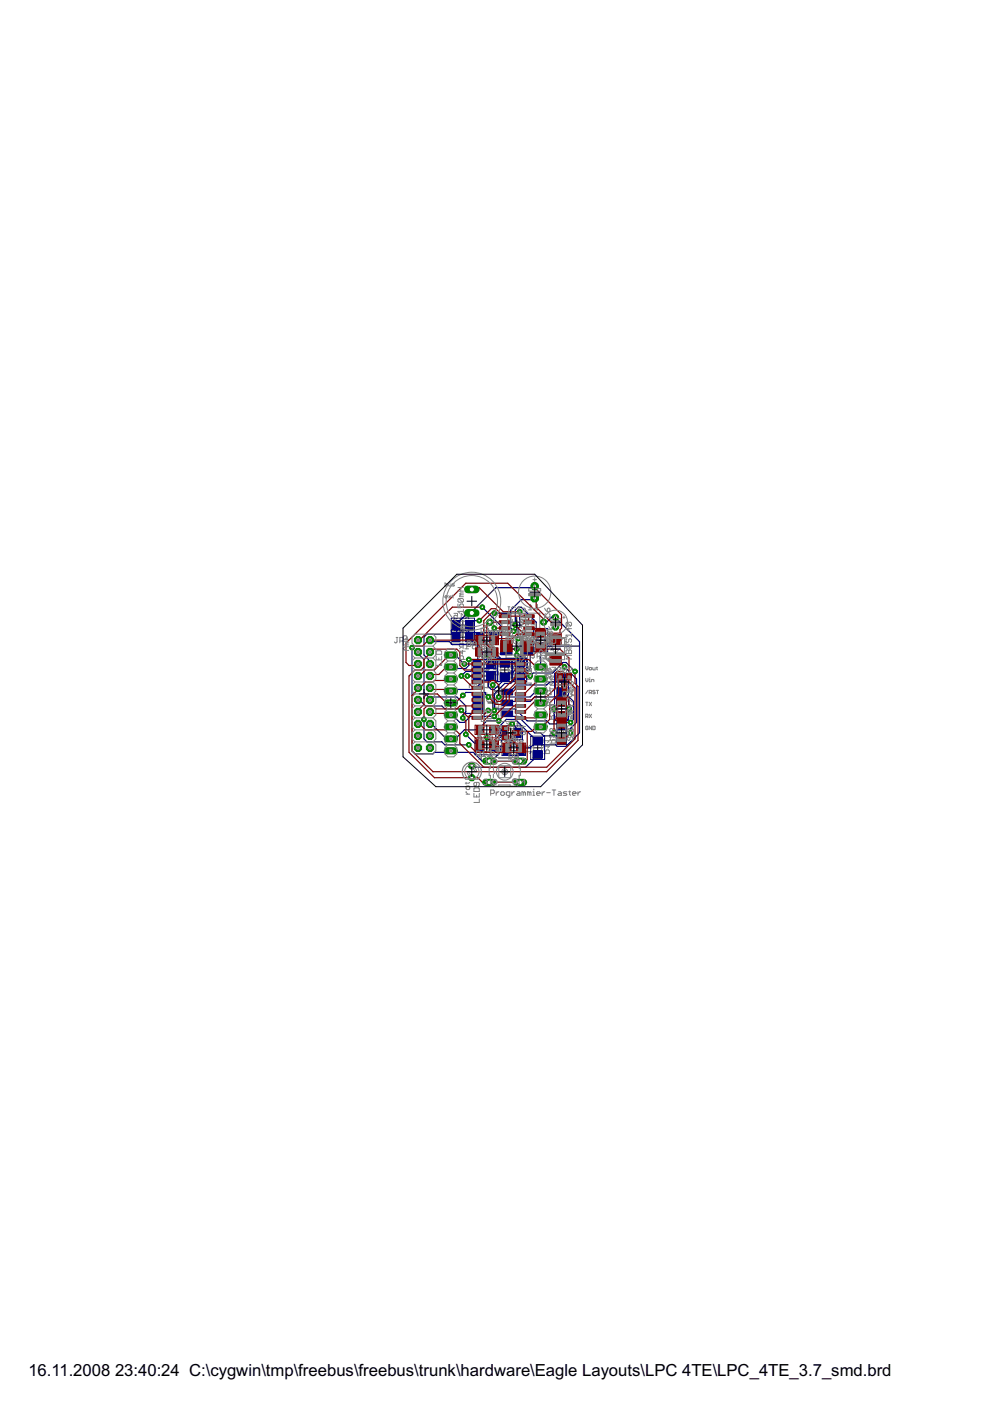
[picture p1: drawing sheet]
<svg xmlns="http://www.w3.org/2000/svg" width="210mm" height="297mm" viewBox="0 0 210 297" stroke-linecap="round" stroke-linejoin="round" font-family="sans-serif">
<defs><g id="words">
<g font-size="4">
<text x="6" y="291.8">16.11.2008</text>
<text x="24.4" y="291.8">23:40:24 C:\cygwin\tmp\freebus\freebus\trunk\hardware\Eagle Layouts\LPC 4TE\LPC_4TE_3.7_smd.brd</text>
</g>
</g></defs>
<g fill="#000" stroke="#000" stroke-width=".21">
<path d="M97.1 135.1h2zM97.1 132.5h2zM98.1 134.1v2zM98.1 131.5v2.1zM102.2 135.1h2zM103.2 134.1v2zM108.5 131.9h2.1zM108.5 137.6h2.1zM109.6 130.9v2zM109.6 136.6v2zM113.6 135.7h2.1zM114.6 134.7v2z"/>
<path d="M101.6 143.3h2zM101.6 140.8h2zM102.2 158.6h2zM102.6 142.3v2zM102.6 139.8v2zM103.2 157.5v2.1zM103.5 149h2zM104.5 148v2.1zM106 142h2zM107 141v2.1zM107.3 155.4h2zM107.9 159.2h2z"/>
<path d="M108.3 154.4v2zM109.2 142h2zM110.2 141v2.1zM113 158.6h2zM114 157.5v2.1zM118 150.3h2.1zM118 145.2h2.1zM118 155.4h2.1zM119.1 149.3v2zM119.1 144.2v2zM119.1 154.4v2zM108.9 158.2v2z"/>
</g>
<g fill="#808080" stroke="#808080" stroke-width=".21">
<path d="M109.7 152.9v1.2z"/>
<path d="M109.7 152.9l.6 .6z"/>
<path d="M109.5 153.5h.8z"/>
<path d="M108.3 152.9h.8z"/>
<path d="M108.3 152.9v.2z"/>
<path d="M108.3 153.1l.8 .8z"/>
<path d="M109.1 153.9v.2z"/>
<path d="M107.9 152.9v1.2z"/>
<path d="M107.4 154.1l.5-.4z"/>
<path d="M107.4 153.3l.5 .4z"/>
<path d="M110.7 156.7l.2 .2z"/>
<path d="M110.3 156.7h.4z"/>
<path d="M110.3 156.7l-.2 .2z"/>
<path d="M110.1 156.9v.2z"/>
<path d="M110.1 157.1l.2 .2z"/>
<path d="M110.3 157.3l-.2 .2z"/>
<path d="M110.1 157.5v.2z"/>
<path d="M110.1 157.7l.2 .2z"/>
<path d="M110.3 157.9h.4z"/>
<path d="M110.7 157.9l.2-.2z"/>
<path d="M110.9 157.5v.2z"/>
<path d="M110.7 157.3l.2 .2z"/>
<path d="M110.9 157.1l-.2 .2z"/>
<path d="M110.9 156.9v.2z"/>
<path d="M110.3 157.3h.4z"/>
<path d="M109 157.9h.7z"/>
<path d="M109 157.1l.7 .8z"/>
<path d="M109 156.9v.2z"/>
<path d="M109 156.9l.2-.2z"/>
<path d="M109.2 156.7h.3z"/>
<path d="M109.5 156.7l.2 .2z"/>
<path d="M108.6 156.7v1.2z"/>
<path d="M108 157.9l.6-.4z"/>
<path d="M108 157.1l.6 .4z"/>
<path d="M103.8 159.9v1.1z"/>
<path d="M103.8 159.9l.6 .6z"/>
<path d="M103.7 160.5h.7z"/>
<path d="M102.5 159.9h.8z"/>
<path d="M102.5 159.9v.2z"/>
<path d="M102.5 160.1l.8 .7z"/>
<path d="M103.3 160.8v.2z"/>
<path d="M102.1 159.9v1.1z"/>
<path d="M101.5 161l.6-.3z"/>
<path d="M101.5 160.3l.6 .4z"/>
<path d="M103.4 144.7l.4 .3z"/>
<path d="M103.4 144.7v1.1z"/>
<path d="M103 145.8h.8z"/>
<path d="M102.6 144.8v.8z"/>
<path d="M102.4 144.7l.2 .1z"/>
<path d="M102 144.7h.4z"/>
<path d="M102 144.7l-.1 .1z"/>
<path d="M101.9 144.8v.8z"/>
<path d="M101.9 145.6l.1 .2z"/>
<path d="M102 145.8h.4z"/>
<path d="M102.4 145.8l.2-.2z"/>
<path d="M101.9 144.8l.7 .8z"/>
<path d="M101.5 144.8v.8z"/>
<path d="M101.3 144.7l.2 .1z"/>
<path d="M100.9 144.7h.4z"/>
<path d="M100.7 144.8l.2-.1z"/>
<path d="M100.7 144.8v.8z"/>
<path d="M100.7 145.6l.2 .2z"/>
<path d="M100.9 145.8h.4z"/>
<path d="M101.3 145.8l.2-.2z"/>
<path d="M100.7 144.8l.8 .8z"/>
<path d="M100.3 145v.8z"/>
<path d="M99.7 145h.6z"/>
<path d="M99.7 145l-.2 .2z"/>
<path d="M99.5 145.2v.6z"/>
<path d="M109.1 144l.4-.3z"/>
<path d="M108.3 143.7h1.2z"/>
<path d="M108.3 143.3v.7z"/>
<path d="M108.3 142.1v.8z"/>
<path d="M108.3 142.9l.8-.8z"/>
<path d="M109.1 142.1h.2z"/>
<path d="M109.3 142.1l.2 .2z"/>
<path d="M109.5 142.3v.4z"/>
<path d="M109.5 142.7l-.2 .2z"/>
<path d="M108.3 141.7h1.2z"/>
<path d="M108.3 141.1l.4 .6z"/>
<path d="M109.1 141.1l-.4 .6z"/>
<path d="M112.7 144.8l-.4 .4z"/>
<path d="M111.5 144.8h1.2z"/>
<path d="M111.5 144.4v.8z"/>
<path d="M111.7 144h.8z"/>
<path d="M112.5 144l.2-.2z"/>
<path d="M112.7 143.5v.3z"/>
<path d="M112.5 143.3l.2 .2z"/>
<path d="M111.7 143.3h.8z"/>
<path d="M111.7 143.3l-.2 .2z"/>
<path d="M111.5 143.5v.3z"/>
<path d="M111.5 143.8l.2 .2z"/>
<path d="M111.7 144l.8-.7z"/>
<path d="M111.7 142.9h.8z"/>
<path d="M112.5 142.9l.2-.2z"/>
<path d="M112.7 142.3v.4z"/>
<path d="M112.5 142.1l.2 .2z"/>
<path d="M111.7 142.1h.8z"/>
<path d="M111.7 142.1l-.2 .2z"/>
<path d="M111.5 142.3v.4z"/>
<path d="M111.5 142.7l.2 .2z"/>
<path d="M111.7 142.9l.8-.8z"/>
<path d="M111.5 141.7h1.2z"/>
<path d="M111.5 141.1l.4 .6z"/>
<path d="M112.3 141.1l-.4 .6z"/>
<path d="M105.5 138.3l.4 .4z"/>
<path d="M105.5 138.3v1.2z"/>
<path d="M105.2 139.5h.7z"/>
<path d="M104.8 138.5v.8z"/>
<path d="M104.6 138.3l.2 .2z"/>
<path d="M104.2 138.3h.4z"/>
<path d="M104.2 138.3l-.2 .2z"/>
<path d="M104 138.5v.8z"/>
<path d="M104 139.3l.2 .2z"/>
<path d="M104.2 139.5h.4z"/>
<path d="M104.6 139.5l.2-.2z"/>
<path d="M104 138.5l.8 .8z"/>
<path d="M103.6 138.5v.8z"/>
<path d="M103.4 138.3l.2 .2z"/>
<path d="M103 138.3h.4z"/>
<path d="M102.8 138.5l.2-.2z"/>
<path d="M102.8 138.5v.8z"/>
<path d="M102.8 139.3l.2 .2z"/>
<path d="M103 139.5h.4z"/>
<path d="M103.4 139.5l.2-.2z"/>
<path d="M102.8 138.5l.8 .8z"/>
<path d="M102.4 138.7v.8z"/>
<path d="M101.8 138.7h.6z"/>
<path d="M101.8 138.7l-.2 .2z"/>
<path d="M101.6 138.9v.6z"/>
<path d="M117.1 137.5l-.2 .2z"/>
<path d="M117.1 137.1v.4z"/>
<path d="M116.9 136.9l.2 .2z"/>
<path d="M116.7 136.9h.2z"/>
<path d="M116.7 136.9l-.2 .2z"/>
<path d="M116.5 137.1v.2z"/>
<path d="M116.3 136.9l.2 .2z"/>
<path d="M116.1 136.9h.2z"/>
<path d="M116.1 136.9l-.1 .2z"/>
<path d="M116 137.1v.4z"/>
<path d="M116 137.5l.1 .2z"/>
<path d="M116 136.5h1.1z"/>
<path d="M116 136l.3 .5z"/>
<path d="M116.7 136l-.4 .5z"/>
<path d="M116.9 135.6l.2-.2z"/>
<path d="M117.1 135v.4z"/>
<path d="M116.9 134.8l.2 .2z"/>
<path d="M116.7 134.8h.2z"/>
<path d="M116.7 134.8l-.2 .2z"/>
<path d="M116.5 135v.2z"/>
<path d="M116.3 134.8l.2 .2z"/>
<path d="M116.1 134.8h.2z"/>
<path d="M116.1 134.8l-.1 .2z"/>
<path d="M116 135v.4z"/>
<path d="M116 135.4l.1 .2z"/>
<path d="M112.5 132.5h.8z"/>
<path d="M112.5 131.7l.8 .8z"/>
<path d="M112.5 131.5v.2z"/>
<path d="M112.5 131.5l.2-.2z"/>
<path d="M112.7 131.3h.4z"/>
<path d="M113.1 131.3l.2 .2z"/>
<path d="M111.4 132.5h.7z"/>
<path d="M111.4 131.7l.7 .8z"/>
<path d="M111.4 131.5v.2z"/>
<path d="M111.4 131.5l.1-.2z"/>
<path d="M111.5 131.3h.5z"/>
<path d="M112 131.3l.1 .2z"/>
<path d="M111 131.5v.8z"/>
<path d="M110.8 131.3l.2 .2z"/>
<path d="M110.4 131.3h.4z"/>
<path d="M110.4 131.3l-.2 .2z"/>
<path d="M110.2 131.5v.8z"/>
<path d="M110.2 132.3l.2 .2z"/>
<path d="M110.4 132.5h.4z"/>
<path d="M110.8 132.5l.2-.2z"/>
<path d="M110.2 131.5l.8 .8z"/>
<path d="M109.6 131.9v.4z"/>
<path d="M109.6 132.3l-.2 .2z"/>
<path d="M109.2 132.5h.2z"/>
<path d="M109 132.3l.2 .2z"/>
<path d="M109 131.9v.4z"/>
<path d="M109.6 132.3v.4z"/>
<path d="M109.6 132.7l.2 .2z"/>
<path d="M108.6 131.3v1.2z"/>
<path d="M107.9 131.9h.7z"/>
<path d="M107.9 131.3v1.2z"/>
<path d="M103.8 136.4v1.2z"/>
<path d="M103.8 136.4l.6 .6z"/>
<path d="M103.7 137h.7z"/>
<path d="M102.5 136.4h.8z"/>
<path d="M102.5 136.4v.2z"/>
<path d="M102.5 136.6l.8 .8z"/>
<path d="M103.3 137.4v.2z"/>
<path d="M102.1 136.6v.8z"/>
<path d="M101.9 136.4l.2 .2z"/>
<path d="M101.5 136.4h.4z"/>
<path d="M101.3 136.6l.2-.2z"/>
<path d="M101.3 136.6v.8z"/>
<path d="M101.3 137.4l.2 .2z"/>
<path d="M101.5 137.6h.4z"/>
<path d="M101.9 137.6l.2-.2z"/>
<path d="M101.3 136.6l.8 .8z"/>
<path d="M100.9 136.8v1.2z"/>
<path d="M100.3 136.8h.6z"/>
<path d="M100.3 136.8l-.2 .2z"/>
<path d="M100.1 137v.4z"/>
<path d="M100.1 137.4l.2 .2z"/>
<path d="M100.3 137.6h.6z"/>
<path d="M121.6 151.5v.8z"/>
<path d="M121 152.3h.6z"/>
<path d="M121.2 151.9l-.2 .4z"/>
<path d="M121.2 151.7v.2z"/>
<path d="M121 151.5l.2 .2z"/>
<path d="M120.6 151.5h.4z"/>
<path d="M120.6 151.5l-.2 .2z"/>
<path d="M120.4 151.7v.4z"/>
<path d="M120.4 152.1l.2 .2z"/>
<path d="M120.4 151.1h1.2z"/>
<path d="M120.4 150.5l.4 .6z"/>
<path d="M121.2 150.5l-.4 .6z"/>
<path d="M121.6 149.4l-.2 .4z"/>
<path d="M121.4 149.8l-.4 .4z"/>
<path d="M120.6 150.2h.4z"/>
<path d="M120.4 150l.2 .2z"/>
<path d="M120.4 149.6v.4z"/>
<path d="M120.4 149.6l.2-.2z"/>
<path d="M120.6 149.4h.2z"/>
<path d="M120.8 149.4l.2 .2z"/>
<path d="M121 149.6v.6z"/>
<path d="M117.8 146l-.4 .5z"/>
<path d="M116.6 146h1.2z"/>
<path d="M116.6 145.7v.8z"/>
<path d="M116.8 145.3h.8z"/>
<path d="M117.8 145.1l-.2 .2z"/>
<path d="M117.8 144.7v.4z"/>
<path d="M117.6 144.5l.2 .2z"/>
<path d="M116.8 144.5h.8z"/>
<path d="M116.6 144.7l.2-.2z"/>
<path d="M116.6 144.7v.4z"/>
<path d="M116.6 145.1l.2 .2z"/>
<path d="M116.8 145.3l.8-.8z"/>
<path d="M116.8 144.1h.8z"/>
<path d="M117.6 144.1l.2-.2z"/>
<path d="M117.8 143.5v.4z"/>
<path d="M117.6 143.3l.2 .2z"/>
<path d="M116.8 143.3h.8z"/>
<path d="M116.8 143.3l-.2 .2z"/>
<path d="M116.6 143.5v.4z"/>
<path d="M116.6 143.9l.2 .2z"/>
<path d="M116.8 144.1l.8-.8z"/>
<path d="M112.3 159.8l.4-.4z"/>
<path d="M111.5 159.4h1.2z"/>
<path d="M111.5 159v.8z"/>
<path d="M111.5 158.6h1.2z"/>
<path d="M111.5 158l.4 .6z"/>
<path d="M112.3 158l-.4 .6z"/>
<path d="M121.4 156.4l.2-.2z"/>
<path d="M121.6 155.8v.4z"/>
<path d="M121.4 155.6l.2 .2z"/>
<path d="M121.2 155.6h.2z"/>
<path d="M121 155.8l.2-.2z"/>
<path d="M121 155.8v.2z"/>
<path d="M120.8 155.6l.2 .2z"/>
<path d="M120.6 155.6h.2z"/>
<path d="M120.4 155.8l.2-.2z"/>
<path d="M120.4 155.8v.4z"/>
<path d="M120.4 156.2l.2 .2z"/>
<path d="M120.6 155.2h.8z"/>
<path d="M121.6 155l-.2 .2z"/>
<path d="M121.6 154.6v.4z"/>
<path d="M121.4 154.5l.2 .1z"/>
<path d="M120.6 154.5h.8z"/>
<path d="M120.6 154.5l-.2 .1z"/>
<path d="M120.4 154.6v.4z"/>
<path d="M120.4 155l.2 .2z"/>
<path d="M120.6 155.2l.8-.7z"/>
<path d="M111.7 139.8v1.2z"/>
<path d="M111.7 139.8l-.4 .4z"/>
<path d="M110.9 139.8l.4 .4z"/>
<path d="M110.9 139.8v1.2z"/>
<path d="M110.5 139.8v1.2z"/>
<path d="M109.9 139.8h.6z"/>
<path d="M109.7 140l.2-.2z"/>
<path d="M109.7 140v.2z"/>
<path d="M109.7 140.2l.2 .2z"/>
<path d="M109.9 140.4l-.2 .2z"/>
<path d="M109.7 140.6v.2z"/>
<path d="M109.7 140.8l.2 .2z"/>
<path d="M109.9 141h.6z"/>
<path d="M109.9 140.4h.6z"/>
<path d="M109.3 139.8v1.2z"/>
<path d="M108.7 139.8h.6z"/>
<path d="M108.7 139.8l-.2 .2z"/>
<path d="M108.5 140v.4z"/>
<path d="M108.5 140.4l.2 .2z"/>
<path d="M108.7 140.6h.6z"/>
<path d="M108.5 141l.4-.4z"/>
<path d="M107.4 140l.2-.2z"/>
<path d="M107.6 139.8h.4z"/>
<path d="M108 139.8l.2 .2z"/>
<path d="M108.2 140v.2z"/>
<path d="M108.2 140.2l-.2 .2z"/>
<path d="M107.6 140.4h.4z"/>
<path d="M107.6 140.4l-.2 .2z"/>
<path d="M107.4 140.6v.2z"/>
<path d="M107.4 140.8l.2 .2z"/>
<path d="M107.6 141h.4z"/>
<path d="M108 141l.2-.2z"/>
<path d="M106.6 139.8l.4 .4z"/>
<path d="M106.6 139.8v1.2z"/>
<path d="M106.2 141h.8z"/>
<path d="M105.2 139.8v1.2z"/>
<path d="M105.2 139.8l.6 .6z"/>
<path d="M105.1 140.4h.7z"/>
<path d="M104.6 140v.8z"/>
<path d="M104.5 139.8l.1 .2z"/>
<path d="M104.1 139.8h.4z"/>
<path d="M103.9 140l.2-.2z"/>
<path d="M103.9 140v.8z"/>
<path d="M103.9 140.8l.2 .2z"/>
<path d="M104.1 141h.4z"/>
<path d="M104.5 141l.1-.2z"/>
<path d="M103.9 140l.7 .8z"/>
<path d="M104.6 152.3h1.1z"/>
<path d="M105.7 151.7v.6z"/>
<path d="M105.6 151.5l.1 .2z"/>
<path d="M105.4 151.5h.2z"/>
<path d="M105.2 151.7l.2-.2z"/>
<path d="M105 151.5l.2 .2z"/>
<path d="M104.8 151.5h.2z"/>
<path d="M104.8 151.5l-.2 .2z"/>
<path d="M104.6 151.7v.6z"/>
<path d="M105.2 151.7v.6z"/>
<path d="M105.6 150.3l.1 .2z"/>
<path d="M105.7 150.5v.4z"/>
<path d="M105.7 150.9l-.1 .2z"/>
<path d="M104.8 151.1h.8z"/>
<path d="M104.6 150.9l.2 .2z"/>
<path d="M104.6 150.5v.4z"/>
<path d="M104.6 150.5l.2-.2z"/>
<path d="M104.6 149.9h1.1z"/>
<path d="M105.7 149.4v.5z"/>
<path d="M105.6 149.2l.1 .2z"/>
<path d="M105.2 149.2h.4z"/>
<path d="M105.2 149.2l-.2 .2z"/>
<path d="M105 149.4v.5z"/>
<path d="M105.7 148v.8z"/>
<path d="M105.2 148.8h.5z"/>
<path d="M105.4 148.4l-.2 .4z"/>
<path d="M105.4 148.2v.2z"/>
<path d="M105.2 148l.2 .2z"/>
<path d="M104.8 148h.4z"/>
<path d="M104.8 148l-.2 .2z"/>
<path d="M104.6 148.2v.4z"/>
<path d="M104.6 148.6l.2 .2z"/>
<path d="M104.6 146.8v.8z"/>
<path d="M104.6 147.6l.8-.8z"/>
<path d="M105.4 146.8h.2z"/>
<path d="M105.6 146.8l.1 .2z"/>
<path d="M105.7 147v.4z"/>
<path d="M105.7 147.4l-.1 .2z"/>
<path d="M99 136.4l.4 .4z"/>
<path d="M99 136.4v1.2z"/>
<path d="M98.6 137.6h.8z"/>
<path d="M98.2 136.4v1.2z"/>
<path d="M97.6 136.4h.6z"/>
<path d="M97.6 136.4l-.2 .2z"/>
<path d="M97.4 136.6v.4z"/>
<path d="M97.4 137l.2 .2z"/>
<path d="M97.6 137.2h.6z"/>
<path d="M97.8 137.2l-.4 .4z"/>
<path d="M99 133.9l.4 .3z"/>
<path d="M99 133.9v1.1z"/>
<path d="M98.6 135h.8z"/>
<path d="M98.2 133.9v1.1z"/>
<path d="M97.6 133.9h.6z"/>
<path d="M97.6 133.9l-.2 .1z"/>
<path d="M97.4 134v.5z"/>
<path d="M97.4 134.5l.2 .1z"/>
<path d="M97.6 134.6h.6z"/>
<path d="M97.8 134.6l-.4 .4z"/>
<path d="M109.3 156.7v1.2z"/>
<path d="M108.7 156.7h.6z"/>
<path d="M108.7 156.7l-.2 .2z"/>
<path d="M108.5 156.9v.4z"/>
<path d="M108.5 157.3l.2 .2z"/>
<path d="M108.7 157.5h.6z"/>
<path d="M108.5 157.9l.4-.4z"/>
<path d="M107.9 156.7l.2 .2z"/>
<path d="M107.5 156.7h.4z"/>
<path d="M107.5 156.7l-.1 .2z"/>
<path d="M107.4 156.9v.2z"/>
<path d="M107.4 157.1l.1 .2z"/>
<path d="M107.5 157.3l-.1 .2z"/>
<path d="M107.4 157.5v.2z"/>
<path d="M107.4 157.7l.1 .2z"/>
<path d="M107.5 157.9h.4z"/>
<path d="M107.9 157.9l.2-.2z"/>
<path d="M108.1 157.5v.2z"/>
<path d="M107.9 157.3l.2 .2z"/>
<path d="M108.1 157.1l-.2 .2z"/>
<path d="M108.1 156.9v.2z"/>
<path d="M107.5 157.3h.4z"/>
<path d="M109.9 160.5v1.2z"/>
<path d="M109.3 160.5h.6z"/>
<path d="M109.3 160.5l-.1 .2z"/>
<path d="M109.2 160.7v.4z"/>
<path d="M109.2 161.1l.1 .2z"/>
<path d="M109.3 161.3h.6z"/>
<path d="M109.5 161.3l-.3 .4z"/>
<path d="M108 160.5h.8z"/>
<path d="M108 160.5v.2z"/>
<path d="M108 160.7l.8 .8z"/>
<path d="M108.8 161.5v.2z"/>
<path d="M104.4 156.1v1.1z"/>
<path d="M103.8 156.1h.6z"/>
<path d="M103.8 156.1l-.1 .2z"/>
<path d="M103.7 156.3v.4z"/>
<path d="M103.7 156.7l.1 .1z"/>
<path d="M103.8 156.8h.6z"/>
<path d="M104 156.8l-.3 .4z"/>
<path d="M102.9 156.1l.4 .4z"/>
<path d="M102.9 156.1v1.1z"/>
<path d="M102.5 157.2h.8z"/>
<path d="M101.9 156.1l.2 .2z"/>
<path d="M101.5 156.1h.4z"/>
<path d="M101.3 156.3l.2-.2z"/>
<path d="M101.3 156.3v.2z"/>
<path d="M101.3 156.5l.2 .2z"/>
<path d="M101.3 156.8l.2-.1z"/>
<path d="M101.3 156.8v.2z"/>
<path d="M101.3 157l.2 .2z"/>
<path d="M101.5 157.2h.4z"/>
<path d="M101.9 157.2l.2-.2z"/>
<path d="M102.1 156.8v.2z"/>
<path d="M101.9 156.7l.2 .1z"/>
<path d="M101.9 156.7l.2-.2z"/>
<path d="M102.1 156.3v.2z"/>
<path d="M101.5 156.7h.4z"/>
<path d="M103 141l.2-.2z"/>
<path d="M103.2 140.8h.4z"/>
<path d="M103.6 140.8l.2 .2z"/>
<path d="M103.8 141v.8z"/>
<path d="M103.6 142l.2-.2z"/>
<path d="M103.2 142h.4z"/>
<path d="M103 141.8l.2 .2z"/>
<path d="M102.4 140.8l.2 .2z"/>
<path d="M102 140.8h.4z"/>
<path d="M102 140.8l-.1 .2z"/>
<path d="M101.9 141v.2z"/>
<path d="M101.9 141.2l.1 .2z"/>
<path d="M102 141.4h.2z"/>
<path d="M102 141.4l-.1 .2z"/>
<path d="M101.9 141.6v.2z"/>
<path d="M101.9 141.8l.1 .2z"/>
<path d="M102 142h.4z"/>
<path d="M102.4 142l.2-.2z"/>
<path d="M104.5 143.1h1.2z"/>
<path d="M105.7 142.5v.6z"/>
<path d="M105.5 142.3l.2 .2z"/>
<path d="M105.1 142.3h.4z"/>
<path d="M105.1 142.3l-.2 .2z"/>
<path d="M104.9 142.5v.6z"/>
<path d="M104.5 142.3l.4 .4z"/>
<path d="M105.7 141.1l-.2 .4z"/>
<path d="M105.5 141.5l-.4 .4z"/>
<path d="M104.7 141.9h.4z"/>
<path d="M104.5 141.7l.2 .2z"/>
<path d="M104.5 141.3v.4z"/>
<path d="M104.5 141.3l.2-.2z"/>
<path d="M104.7 141.1h.2z"/>
<path d="M104.9 141.1l.2 .2z"/>
<path d="M105.1 141.3v.6z"/>
<path d="M107.7 143.1h1.2z"/>
<path d="M108.9 142.5v.6z"/>
<path d="M108.7 142.3l.2 .2z"/>
<path d="M108.3 142.3h.4z"/>
<path d="M108.3 142.3l-.2 .2z"/>
<path d="M108.1 142.5v.6z"/>
<path d="M107.7 142.3l.4 .4z"/>
<path d="M108.7 141.9l.2-.2z"/>
<path d="M108.9 141.3v.4z"/>
<path d="M108.7 141.1l.2 .2z"/>
<path d="M108.5 141.1h.2z"/>
<path d="M108.5 141.1l-.2 .2z"/>
<path d="M108.3 141.3v.2z"/>
<path d="M108.1 141.1l.2 .2z"/>
<path d="M107.9 141.1h.2z"/>
<path d="M107.9 141.1l-.2 .2z"/>
<path d="M107.7 141.3v.4z"/>
<path d="M107.7 141.7l.2 .2z"/>
<path d="M102.8 142.3l.2-.2z"/>
<path d="M103 142.1h.4z"/>
<path d="M103.4 142.1l.2 .2z"/>
<path d="M103.6 142.3v.8z"/>
<path d="M103.4 143.3l.2-.2z"/>
<path d="M103 143.3h.4z"/>
<path d="M102.8 143.1l.2 .2z"/>
<path d="M101.8 142.1v1.2z"/>
<path d="M101.8 142.1l.6 .6z"/>
<path d="M101.6 142.7h.8z"/>
<path d="M112.1 137.9h1.2z"/>
<path d="M113.3 137.3v.6z"/>
<path d="M113.1 137.1l.2 .2z"/>
<path d="M112.7 137.1h.4z"/>
<path d="M112.5 137.3l.2-.2z"/>
<path d="M112.5 137.3v.6z"/>
<path d="M112.1 137.1l.4 .4z"/>
<path d="M112.1 136v.7z"/>
<path d="M112.1 136.7l.8-.7z"/>
<path d="M112.9 136h.2z"/>
<path d="M113.1 136l.2 .1z"/>
<path d="M113.3 136.1v.4z"/>
<path d="M113.3 136.5l-.2 .2z"/>
<path d="M112.3 135.6h.8z"/>
<path d="M113.1 135.6l.2-.2z"/>
<path d="M113.3 135v.4z"/>
<path d="M113.1 134.8l.2 .2z"/>
<path d="M112.3 134.8h.8z"/>
<path d="M112.3 134.8l-.2 .2z"/>
<path d="M112.1 135v.4z"/>
<path d="M112.1 135.4l.2 .2z"/>
<path d="M112.3 135.6l.8-.8z"/>
<path d="M113.9 128.1v1.2z"/>
<path d="M113.2 129.3h.7z"/>
<path d="M112.4 128.1l.4 .4z"/>
<path d="M112.4 128.1v1.2z"/>
<path d="M112 129.3h.8z"/>
<path d="M103.7 132.8l.1-.2z"/>
<path d="M103.8 132.6h.4z"/>
<path d="M104.2 132.6l.2 .2z"/>
<path d="M104.4 132.8v.8z"/>
<path d="M104.2 133.8l.2-.2z"/>
<path d="M103.8 133.8h.4z"/>
<path d="M103.7 133.6l.1 .2z"/>
<path d="M102.5 132.6h.8z"/>
<path d="M103.3 132.6v.6z"/>
<path d="M102.9 133l.4 .2z"/>
<path d="M102.7 133h.2z"/>
<path d="M102.7 133l-.2 .2z"/>
<path d="M102.5 133.2v.4z"/>
<path d="M102.5 133.6l.2 .2z"/>
<path d="M102.7 133.8h.4z"/>
<path d="M103.1 133.8l.2-.2z"/>
<path d="M116.6 152.5h1.2z"/>
<path d="M117.8 151.9v.6z"/>
<path d="M117.6 151.7l.2 .2z"/>
<path d="M117.2 151.7h.4z"/>
<path d="M117.2 151.7l-.2 .2z"/>
<path d="M117 151.9v.6z"/>
<path d="M116.6 151.7l.4 .4z"/>
<path d="M117.4 151.3l.4-.4z"/>
<path d="M116.6 150.9h1.2z"/>
<path d="M116.6 150.5v.8z"/>
<path d="M116.8 150.2h.8z"/>
<path d="M117.6 150.2l.2-.2z"/>
<path d="M117.8 149.6v.4z"/>
<path d="M117.6 149.4l.2 .2z"/>
<path d="M116.8 149.4h.8z"/>
<path d="M116.8 149.4l-.2 .2z"/>
<path d="M116.6 149.6v.4z"/>
<path d="M116.6 150l.2 .2z"/>
<path d="M116.8 150.2l.8-.8z"/>
<path d="M120.4 146.5h1.2z"/>
<path d="M121.6 145.9v.6z"/>
<path d="M121.4 145.7l.2 .2z"/>
<path d="M121 145.7h.4z"/>
<path d="M121 145.7l-.2 .2z"/>
<path d="M120.8 145.9v.6z"/>
<path d="M120.4 145.7l.4 .3z"/>
<path d="M120.4 144.5v.8z"/>
<path d="M120.4 145.3l.8-.8z"/>
<path d="M121.2 144.5h.2z"/>
<path d="M121.4 144.5l.2 .2z"/>
<path d="M121.6 144.7v.4z"/>
<path d="M121.6 145.1l-.2 .2z"/>
<path d="M115.3 159.8h1.2z"/>
<path d="M116.5 159.2v.6z"/>
<path d="M116.3 159l.2 .2z"/>
<path d="M115.9 159h.4z"/>
<path d="M115.9 159l-.2 .2z"/>
<path d="M115.7 159.2v.6z"/>
<path d="M115.3 159l.4 .4z"/>
<path d="M116.1 158.6l.4-.4z"/>
<path d="M115.3 158.2h1.2z"/>
<path d="M115.3 157.8v.8z"/>
<path d="M116.5 157l-.4 .4z"/>
<path d="M115.3 157h1.2z"/>
<path d="M115.3 156.7v.7z"/>
<path d="M116.6 157.6h1.2z"/>
<path d="M117.8 157v.6z"/>
<path d="M117.6 156.8l.2 .2z"/>
<path d="M117.2 156.8h.4z"/>
<path d="M117 157l.2-.2z"/>
<path d="M117 157v.6z"/>
<path d="M116.6 156.8l.4 .4z"/>
<path d="M117.8 156l-.4 .4z"/>
<path d="M116.6 156h1.2z"/>
<path d="M116.6 155.6v.8z"/>
<path d="M117.8 155l-.2 .2z"/>
<path d="M117.8 154.6v.4z"/>
<path d="M117.6 154.5l.2 .1z"/>
<path d="M117.4 154.5h.2z"/>
<path d="M117.4 154.5l-.2 .1z"/>
<path d="M117.2 154.6v.2z"/>
<path d="M117 154.5l.2 .1z"/>
<path d="M116.8 154.5h.2z"/>
<path d="M116.8 154.5l-.2 .1z"/>
<path d="M116.6 154.6v.4z"/>
<path d="M116.6 155l.2 .2z"/>
<path d="M111.7 134.2v1.2z"/>
<path d="M111.1 135.4h.6z"/>
<path d="M110.9 135.2l.2 .2z"/>
<path d="M110.9 134.4v.8z"/>
<path d="M111.1 134.2l-.2 .2z"/>
<path d="M111.1 134.2h.6z"/>
<path d="M110.3 134.2l.2 .2z"/>
<path d="M109.9 134.2h.4z"/>
<path d="M109.7 134.4l.2-.2z"/>
<path d="M109.7 134.4v.2z"/>
<path d="M109.7 134.6l.2 .2z"/>
<path d="M109.7 135l.2-.2z"/>
<path d="M109.7 135v.2z"/>
<path d="M109.7 135.2l.2 .2z"/>
<path d="M109.9 135.4h.4z"/>
<path d="M110.3 135.4l.2-.2z"/>
<path d="M110.5 135v.2z"/>
<path d="M110.3 134.8l.2 .2z"/>
<path d="M110.5 134.6l-.2 .2z"/>
<path d="M110.5 134.4v.2z"/>
<path d="M109.9 134.8h.4z"/>
<path d="M103.4 148.8h.8z"/>
<path d="M104.2 148.8l.2-.2z"/>
<path d="M104.4 148.2v.4z"/>
<path d="M104.2 148l.2 .2z"/>
<path d="M103.4 148h.8z"/>
<path d="M103.4 148l-.2 .2z"/>
<path d="M103.2 148.2v.4z"/>
<path d="M103.2 148.6l.2 .2z"/>
<path d="M103.2 148l.4 .4z"/>
<path d="M104.4 147.2l-.4 .4z"/>
<path d="M103.2 147.2h1.2z"/>
<path d="M103.2 146.8v.8z"/>
<path d="M99.4 132.6v1.2z"/>
<path d="M98.8 132.6h.6z"/>
<path d="M98.8 132.6l-.2 .2z"/>
<path d="M98.6 132.8v.4z"/>
<path d="M98.6 133.2l.2 .2z"/>
<path d="M98.8 133.4h.6z"/>
<path d="M99 133.4l-.4 .4z"/>
<path d="M97.8 132.6l.4 .4z"/>
<path d="M97.8 132.6v1.2z"/>
<path d="M97.4 133.8h.8z"/>
<path d="M96.4 132.6v1.2z"/>
<path d="M96.4 132.6l.6 .6z"/>
<path d="M96.2 133.2h.8z"/>
<path d="M99.4 130v1.2z"/>
<path d="M98.8 130h.6z"/>
<path d="M98.8 130l-.2 .2z"/>
<path d="M98.6 130.2v.4z"/>
<path d="M98.6 130.6l.2 .2z"/>
<path d="M98.8 130.8h.6z"/>
<path d="M99 130.8l-.4 .4z"/>
<path d="M97.8 130l.4 .5z"/>
<path d="M97.8 130v1.2z"/>
<path d="M97.4 131.2h.8z"/>
<path d="M96.2 130h.8z"/>
<path d="M97 130v.6z"/>
<path d="M96.6 130.5l.4 .1z"/>
<path d="M96.4 130.5h.2z"/>
<path d="M96.2 130.6l.2-.1z"/>
<path d="M96.2 130.6v.4z"/>
<path d="M96.2 131l.2 .2z"/>
<path d="M96.4 131.2h.4z"/>
<path d="M96.8 131.2l.2-.2z"/>
<path d="M107.1 156.2h2.3z"/>
<path d="M107.1 154.5h2.3z"/>
<path d="M107.9 158.4h2z"/>
<path d="M107.9 160h2z"/>
<path d="M102.1 157.7h2.3z"/>
<path d="M102.1 159.4h2.3z"/>
<path d="M101.6 142.5h1.9z"/>
<path d="M101.6 144.1h1.9z"/>
<path d="M106.2 140.9v2.3z"/>
<path d="M107.8 140.9v2.3z"/>
<path d="M109.3 140.9v2.3z"/>
<path d="M111 140.9v2.3z"/>
<path d="M101.6 141.6h1.9z"/>
<path d="M101.6 140h1.9z"/>
<path d="M113.8 134.6v2.3z"/>
<path d="M115.5 134.6v2.3z"/>
<path d="M104.7 130h9.7z"/>
<path d="M104.7 130v3.8z"/>
<path d="M104.7 133.8h9.7z"/>
<path d="M114.4 130v3.8z"/>
<path d="M102.3 134.3h1.9z"/>
<path d="M102.3 135.9h1.9z"/>
<path d="M118.2 149.2v2.2z"/>
<path d="M119.9 149.2v2.2z"/>
<path d="M119.9 144.1v2.3z"/>
<path d="M118.2 144.1v2.3z"/>
<path d="M114.8 157.4v2.3z"/>
<path d="M113.2 157.4v2.3z"/>
<path d="M119.9 154.4v1.9z"/>
<path d="M118.3 154.4v1.9z"/>
<path d="M111.8 135.7v3.8z"/>
<path d="M107.3 135.7v3.8z"/>
<path d="M97 134.2h2.3z"/>
<path d="M97 135.9h2.3z"/>
<path d="M97 131.7h2.3z"/>
<path d="M97 133.4h2.3z"/>
<path d="M107.3 135.7h4.5z"/>
<path d="M107.3 139.5h4.5z"/>
<path d="M109.4 136.6l1 1z"/>
<path d="M109.4 138.6l1-1z"/>
<path d="M109.4 136.6v2z"/>
<path d="M102.7 152.3h3.6z"/>
<path d="M106.3 145.8v6.5z"/>
<path d="M102.7 145.8h3.6z"/>
<path d="M102.7 145.8v6.5z"/>
</g>
<g fill="#808080" stroke="#808080" stroke-width=".21">
<path d="M106.6 154.5h.6v1.8h-.6z"/>
<path d="M109.4 154.5h.6v1.8h-.6z"/>
<path d="M107.2 158.3h.7v1.8h-.7z"/>
<path d="M109.9 158.3h.7v1.8h-.7z"/>
<path d="M104.3 157.6h.6v1.9h-.6z"/>
<path d="M101.5 157.6h.6v1.9h-.6z"/>
<path d="M103.5 142.5h.8v1.7h-.8z"/>
<path d="M100.9 142.5h.7v1.7h-.7z"/>
<path d="M106.1 140.4h1.8v.5h-1.8z"/>
<path d="M106.1 143.2h1.8v.6h-1.8z"/>
<path d="M109.3 140.4h1.8v.5h-1.8z"/>
<path d="M109.3 143.2h1.8v.6h-1.8z"/>
<path d="M100.9 139.9h.7v1.7h-.7z"/>
<path d="M103.5 139.9h.8v1.7h-.8z"/>
<path d="M113.7 134h1.8v.6h-1.8z"/>
<path d="M113.7 136.8h1.8v.6h-1.8z"/>
<path d="M104.2 134.2h.7v1.7h-.7z"/>
<path d="M101.5 134.2h.8v1.7h-.8z"/>
<path d="M118.2 148.6h1.8v.6h-1.8z"/>
<path d="M118.2 151.4h1.8v.6h-1.8z"/>
<path d="M118.2 146.3h1.8v.6h-1.8z"/>
<path d="M118.2 143.5h1.8v.6h-1.8z"/>
<path d="M113.1 159.7h1.8v.6h-1.8z"/>
<path d="M113.1 156.8h1.8v.6h-1.8z"/>
<path d="M118.2 153.7h1.7v.7h-1.7z"/>
<path d="M118.2 156.3h1.7v.8h-1.7z"/>
<path d="M111.8 136.5h.6v2.2h-.6z"/>
<path d="M106.8 136.5h.5v2.2h-.5z"/>
<path d="M110.4 135.7h.5v3.8h-.5z"/>
<path d="M100.8 147.4h1.9v3.2h-1.9z"/>
<path d="M106.3 148.6h1.8v.9h-1.8z"/>
<path d="M106.3 146.3h1.8v.9h-1.8z"/>
<path d="M106.3 150.9h1.8v.9h-1.8z"/>
<path d="M99.3 134.2h.5v1.8h-.5z"/>
<path d="M96.4 134.2h.6v1.8h-.6z"/>
<path d="M99.3 131.6h.5v1.9h-.5z"/>
<path d="M96.4 131.6h.6v1.9h-.6z"/>
</g>
<g fill="#808080" stroke="#808080" stroke-width=".51">
<path d="M114.6 131.9h.7z"/>
<path d="M103.8 131.9h.7z"/>
</g>
<g fill="#000080" stroke="#000080" stroke-width=".21">
<path d="M105.8 156.9h5z"/>
<path d="M105.8 153.9h5z"/>
<path d="M105.8 153.9v3z"/>
<path d="M110.8 153.9v3z"/>
<path d="M106.4 160.2h5z"/>
<path d="M111.4 158.2v2z"/>
<path d="M106.4 158.2h5z"/>
<path d="M106.4 158.2v2z"/>
<path d="M100.7 157.1h5z"/>
<path d="M100.7 160h5z"/>
<path d="M105.7 157.1v2.9z"/>
<path d="M100.7 157.1v2.9z"/>
<path d="M100.1 142.3h5z"/>
<path d="M100.1 144.3h5z"/>
<path d="M105.1 142.3v2z"/>
<path d="M100.1 142.3v2z"/>
<path d="M105.5 139.6v4.9z"/>
<path d="M108.5 139.6v4.9z"/>
<path d="M105.5 139.6h3z"/>
<path d="M105.5 144.5h3z"/>
<path d="M108.7 139.6v4.9z"/>
<path d="M111.7 139.6v4.9z"/>
<path d="M108.7 139.6h3z"/>
<path d="M108.7 144.5h3z"/>
<path d="M100.1 141.8h5z"/>
<path d="M100.1 139.8h5z"/>
<path d="M100.1 139.8v2z"/>
<path d="M105.1 139.8v2z"/>
<path d="M113.2 133.2v5z"/>
<path d="M116.1 133.2v5z"/>
<path d="M113.2 133.2h2.9z"/>
<path d="M113.2 138.2h2.9z"/>
<path d="M100.7 134.1h5z"/>
<path d="M100.7 136.1h5z"/>
<path d="M105.7 134.1v2z"/>
<path d="M100.7 134.1v2z"/>
<path d="M117.6 147.8v5z"/>
<path d="M120.5 147.8v5z"/>
<path d="M117.6 147.8h2.9z"/>
<path d="M117.6 152.8h2.9z"/>
<path d="M120.5 142.7v5z"/>
<path d="M117.6 142.7v5z"/>
<path d="M117.6 147.7h2.9z"/>
<path d="M117.6 142.7h2.9z"/>
<path d="M115.5 156.1v4.9z"/>
<path d="M112.5 156.1v4.9z"/>
<path d="M112.5 161h3z"/>
<path d="M112.5 156.1h3z"/>
<path d="M118.1 152.9v5z"/>
<path d="M118.1 157.9h2z"/>
<path d="M120.1 152.9v5z"/>
<path d="M118.1 152.9h2z"/>
<path d="M95.7 133.6h4.9z"/>
<path d="M95.7 136.6h4.9z"/>
<path d="M100.6 133.6v3z"/>
<path d="M95.7 133.6v3z"/>
<path d="M95.7 131.1h4.9z"/>
<path d="M95.7 134h4.9z"/>
<path d="M100.6 131.1v2.9z"/>
<path d="M95.7 131.1v2.9z"/>
</g>
<g fill="#000080" stroke="#000080" stroke-width=".21">
<path d="M106.1 154.4h1.6v2h-1.6z"/>
<path d="M108.9 154.4h1.6v2h-1.6z"/>
<path d="M109.5 158.3h1.6v1.8h-1.6z"/>
<path d="M106.7 158.3h1.6v1.8h-1.6z"/>
<path d="M103.8 157.6h1.6v2h-1.6z"/>
<path d="M101 157.6h1.6v2h-1.6z"/>
<path d="M103.2 142.4h1.6v1.8h-1.6z"/>
<path d="M100.4 142.4h1.6v1.8h-1.6z"/>
<path d="M106 139.8h2v1.7h-2z"/>
<path d="M106 142.6h2v1.7h-2z"/>
<path d="M109.2 139.8h2v1.7h-2z"/>
<path d="M109.2 142.6h2v1.7h-2z"/>
<path d="M100.4 139.9h1.6v1.8h-1.6z"/>
<path d="M103.2 139.9h1.6v1.8h-1.6z"/>
<path d="M113.6 133.5h2v1.6h-2z"/>
<path d="M113.6 136.3h2v1.6h-2z"/>
<path d="M103.8 134.2h1.6v1.8h-1.6z"/>
<path d="M101 134.2h1.6v1.8h-1.6z"/>
<path d="M118.1 148.1h2v1.6h-2z"/>
<path d="M118.1 150.9h2v1.6h-2z"/>
<path d="M118.1 145.8h2v1.6h-2z"/>
<path d="M118.1 143h2v1.6h-2z"/>
<path d="M113 159.2h2v1.6h-2z"/>
<path d="M113 156.4h2v1.6h-2z"/>
<path d="M118.2 156h1.8v1.6h-1.8z"/>
<path d="M118.2 153.2h1.8v1.6h-1.8z"/>
<path d="M110.6 136.4h2.4v2.4h-2.4z"/>
<path d="M106.2 136.4h2.4v2.4h-2.4z"/>
<path d="M106.4 146.1h2.3v1.2h-2.3z"/>
<path d="M106.4 148.4h2.3v1.2h-2.3z"/>
<path d="M106.4 150.7h2.3v1.3h-2.3z"/>
<path d="M100.3 147.2h2.2v3.6h-2.2z"/>
<path d="M98.7 134.1h1.6v2h-1.6z"/>
<path d="M95.9 134.1h1.6v2h-1.6z"/>
<path d="M98.7 131.6h1.6v1.9h-1.6z"/>
<path d="M95.9 131.6h1.6v1.9h-1.6z"/>
</g>
<g fill="#000080" stroke="#000080" stroke-width=".25">
<path d="M106.4 156.3v1.6z"/>
<path d="M106.1 158.2l.3-.3z"/>
<path d="M106.1 158.2v1.3z"/>
<path d="M104.8 160.8l1.3-1.3z"/>
<path d="M106.9 155.4l-.5 .9z"/>
<path d="M103.8 161.4l1-.6z"/>
<path d="M96.9 159.5h3.5z"/>
<path d="M100.4 159.5l1.9 1.9z"/>
<path d="M95.6 159.2l1.3 .3z"/>
<path d="M102.3 161.4h1.5z"/>
<path d="M108.3 133.2l.6 .6z"/>
<path d="M108.3 129.4v.6z"/>
<path d="M108.3 130v3.2z"/>
<path d="M110.5 127.1l-2.2 2.3z"/>
<path d="M110.5 127.1h2.2z"/>
<path d="M112.7 127.1l.7-.3z"/>
<path d="M108 140.5h1.2z"/>
<path d="M107 140.7l1-.2z"/>
<path d="M109.2 140.5l1 .2z"/>
<path d="M101.3 135.7v1z"/>
<path d="M101.3 136.7v3.4z"/>
<path d="M101.3 140.1l-.1 .7z"/>
<path d="M101.8 135.1l-.5 .6z"/>
<path d="M98.8 142.4l-1 .9z"/>
<path d="M98.8 142.4h.9z"/>
<path d="M100.7 141.4l-1 1z"/>
<path d="M101.2 140.8l-.5 .6z"/>
<path d="M106.1 139.5v.6z"/>
<path d="M102.3 135.7l3.8 3.8z"/>
<path d="M106.1 140.1l.9 .6z"/>
<path d="M101.8 135.1l.5 .6z"/>
<path d="M91.8 136h3.5z"/>
<path d="M95.3 136l.6 .7z"/>
<path d="M95.9 136.7h5.4z"/>
<path d="M91.2 135.7l.6 .3z"/>
<path d="M104.8 130h3.5z"/>
<path d="M92.1 159.5h2.2z"/>
<path d="M91.8 159.8l.3-.3z"/>
<path d="M88 159.8h3.8z"/>
<path d="M87.4 159.2l.6 .6z"/>
<path d="M87.4 137.3v21.9z"/>
<path d="M94.3 159.5l1.3-.3z"/>
<path d="M103.2 138.9v1.2z"/>
<path d="M103.2 140.1l.8 .7z"/>
<path d="M114.6 137.1v4.3z"/>
<path d="M110.8 158.6h1.6z"/>
<path d="M113.1 157.9l-.7 .7z"/>
<path d="M110.8 158.6l-.5 .6z"/>
<path d="M113.1 157.9l.9-.7z"/>
<path d="M105.1 154.7v2.9z"/>
<path d="M107.3 152.5l-2.2 2.2z"/>
<path d="M107.3 152.5h1.9z"/>
<path d="M109.2 152.5l4.2 4.2z"/>
<path d="M105.1 157.6l-.5 1z"/>
<path d="M113.4 156.7l.6 .5z"/>
<path d="M103.2 156.3l1.3 1.3z"/>
<path d="M104.5 157.6l.1 1z"/>
<path d="M115.9 131.9l1.3-1.3z"/>
<path d="M115.3 131.9h.6z"/>
<path d="M117.2 130.6l.6 .3z"/>
<path d="M115 157.9h2.8z"/>
<path d="M117.8 157.9l.3 .3z"/>
<path d="M118.1 158.2h1.9z"/>
<path d="M122.9 155.4l-2.9 2.8z"/>
<path d="M122.9 136v1z"/>
<path d="M122.9 137v18.4z"/>
<path d="M118.1 131.3l4.8 4.7z"/>
<path d="M114 157.2l1 .7z"/>
<path d="M117.8 130.9l.3 .4z"/>
<path d="M115.6 137h7.3z"/>
<path d="M114.6 137.1l1-.1z"/>
<path d="M89.9 152.5v4.2z"/>
<path d="M89.9 156.7l.6 .6z"/>
<path d="M90.5 157.3h3.2z"/>
<path d="M93.7 157.3l.6 .6z"/>
<path d="M94.3 157.9h5.1z"/>
<path d="M108.3 157v1.6z"/>
<path d="M108.3 157l.6-.7z"/>
<path d="M107.5 159.2l.8-.6z"/>
<path d="M109.7 155.4l-.8 .9z"/>
<path d="M108.6 153.5l1 .9z"/>
<path d="M109.6 154.4l.1 1z"/>
<path d="M99.1 143.3h2.1z"/>
<path d="M104.8 147.1v3.5z"/>
<path d="M104.8 147.1l2.2-2.2z"/>
<path d="M107 144.9h1.3z"/>
<path d="M108.3 144.9l.9-.9z"/>
<path d="M109.2 144l1-.6z"/>
<path d="M116.5 153.5h1z"/>
<path d="M117.5 153.5h.9z"/>
<path d="M115.9 152.8l.6 .7z"/>
<path d="M111.8 152.8h4.1z"/>
<path d="M109.2 150.3l2.6 2.5z"/>
<path d="M105.1 150.3h4.1z"/>
<path d="M118.4 153.5l.7 .5z"/>
<path d="M104.8 150.6l.3-.3z"/>
<path d="M117.5 150.3v3.2z"/>
<path d="M112.4 138.6v3.1z"/>
<path d="M111.1 143l1.3-1.3z"/>
<path d="M111.8 137.6l.6 1z"/>
<path d="M110.2 143.4l.9-.4z"/>
<path d="M107.4 137.6h2.2z"/>
<path d="M106.4 132.9v3.8z"/>
<path d="M102.3 128.7l4.1 4.2z"/>
<path d="M106.4 136.7l1 .9z"/>
<path d="M105.7 147.8h6.7z"/>
<path d="M112.4 147.8l1-1z"/>
<path d="M113.4 146.8l1.2-.3z"/>
<path d="M100.7 157.6h.6z"/>
<path d="M98.8 155.7l1.9 1.9z"/>
<path d="M98.1 151.6v.6z"/>
<path d="M98.8 150.9l-.4 .4z"/>
<path d="M98.4 151.3l-.3 .3z"/>
<path d="M98.8 149.7v1.2z"/>
<path d="M96.9 147.8l1.9 1.9z"/>
<path d="M91.5 147.8h5.4z"/>
<path d="M101.3 157.6l.5 1z"/>
<path d="M91.5 147.8l-.3 .6z"/>
<path d="M102.9 151.3l.6-.7z"/>
<path d="M98.4 151.3h4.5z"/>
<path d="M88.9 138.9l1 .9z"/>
<path d="M89.9 139.8v7z"/>
<path d="M89.9 146.8l.9 1z"/>
<path d="M88.6 138.2l.3 .7z"/>
<path d="M90.8 147.8l.4 .6z"/>
<path d="M103.5 144v1.5z"/>
<path d="M103.5 145.5l.7 .7z"/>
<path d="M104.2 146.2h.6z"/>
<path d="M104.8 146.2l2.2-2.2z"/>
<path d="M104 143.3l-.5 .7z"/>
<path d="M107 143.4v.6z"/>
<path d="M108 142.7h.6z"/>
<path d="M108.6 142.7l.6-.7z"/>
<path d="M109.2 142h1.9z"/>
<path d="M111.1 142l.7-.6z"/>
<path d="M111.8 139.8v1.6z"/>
<path d="M111.1 139.2l.7 .6z"/>
<path d="M109.9 139.2h1.2z"/>
<path d="M109.6 138.9l.3 .3z"/>
<path d="M107 143.4l1-.7z"/>
<path d="M96.9 139.2l1.5 1.6z"/>
<path d="M95.6 138.9l1.3 .3z"/>
<path d="M99.4 139.8v1.3z"/>
<path d="M98.8 141.7l.6-.6z"/>
<path d="M96.9 141.7h1.9z"/>
<path d="M95.6 141.4l1.3 .3z"/>
<path d="M113.1 142.7l-.7 .6z"/>
<path d="M113.1 142.7h4.1z"/>
<path d="M119.4 140.5l-2.2 2.2z"/>
<path d="M119.4 140.5h.6z"/>
<path d="M120 140.5l1.9 1.9z"/>
<path d="M105.4 144.3l-.9 .9z"/>
<path d="M105.4 139.8v4.5z"/>
<path d="M103.5 137.9l1.9 1.9z"/>
<path d="M102.9 137.9h.6z"/>
<path d="M102.3 138.6l.6-.7z"/>
<path d="M102.3 138.6v.9z"/>
<path d="M102.3 139.5l.3 .3z"/>
<path d="M102.6 139.8v4.5z"/>
<path d="M100.7 146.2l1.9-1.9z"/>
<path d="M96.9 146.2h3.8z"/>
<path d="M95.6 146.5l1.3-.3z"/>
<path d="M102.9 147.1l.6 .7z"/>
<path d="M102.9 146.8v.3z"/>
<path d="M98.8 146.8h4.1z"/>
<path d="M98.1 147.4l.7-.6z"/>
<path d="M99.7 151.9h5.1z"/>
<path d="M98.4 153.2l1.3-1.3z"/>
<path d="M97.5 153.2h.9z"/>
<path d="M96.5 152.2l1 1z"/>
<path d="M95.6 151.6l.9 .6z"/>
<path d="M103.2 152.8h2.5z"/>
<path d="M101.3 154.7l1.9-1.9z"/>
<path d="M98.4 154.7h2.9z"/>
<path d="M96.9 156.3l1.5-1.6z"/>
<path d="M95.6 156.7l1.3-.4z"/>
<path d="M91.8 153.8l2.5 2.5z"/>
<path d="M91.2 153.5l.6 .3z"/>
<path d="M94.3 156.3l1.3 .4z"/>
<path d="M113.7 131.9v1.9z"/>
<path d="M110.5 128.7l3.2 3.2z"/>
<path d="M109.9 128.7h.6z"/>
<path d="M109.2 129.4l.7-.7z"/>
<path d="M109.2 129.4v3.1z"/>
<path d="M113.7 133.8l.9 .5z"/>
<path d="M99.4 133.5v.6z"/>
<path d="M99.4 134.1l.1 1z"/>
<path d="M99.5 132.5l-.1 1z"/>
<path d="M100 131.6h1.6z"/>
<path d="M100 131.6l-.5 .9z"/>
<path d="M104.8 133.2v1.3z"/>
<path d="M104.8 134.5l-.2 .6z"/>
<path d="M96.9 133.5v.6z"/>
<path d="M96.9 134.1l-.2 1z"/>
<path d="M96.7 132.5l.2 1z"/>
<path d="M97.5 131.6l1.3-1.3z"/>
<path d="M97.5 131.6l-.8 .9z"/>
<path d="M98.8 130.3l1.2-.3z"/>
<path d="M90.8 139.8v.3z"/>
<path d="M89.9 138.9l.9 .9z"/>
<path d="M89.9 135.1v3.8z"/>
<path d="M89.9 135.1l.6-.6z"/>
<path d="M90.5 134.5h5.7z"/>
<path d="M90.8 140.1l.4 .7z"/>
<path d="M96.2 134.5l.5 .6z"/>
<path d="M105.1 124.6h7.6z"/>
<path d="M105.1 124.6l-4.7 4.8z"/>
<path d="M112.7 124.6l.7-.3z"/>
<path d="M100.4 129.4l-.4 .6z"/>
<path d="M109.9 133.2v2.2z"/>
<path d="M109.9 133.2l.3-.3z"/>
<path d="M110.2 129.7v3.2z"/>
<path d="M120 149.7l.6 .6z"/>
<path d="M119.1 148.9l.9 .8z"/>
<path d="M108.6 148.7h3.8z"/>
<path d="M112.4 148.7l1-.9z"/>
<path d="M113.4 147.8h4.1z"/>
<path d="M117.5 147.8l.6 .6z"/>
<path d="M107.6 149l1-.3z"/>
<path d="M118.1 148.4l1 .5z"/>
<path d="M120 152.2l1 1z"/>
<path d="M119.1 151.7l.9 .5z"/>
<path d="M120 147.1l1.6 1.6z"/>
<path d="M121.6 148.7v3.8z"/>
<path d="M119.1 146.6l.9 .5z"/>
<path d="M121 153.2l.6-.7z"/>
<path d="M115.3 156h2.2z"/>
<path d="M117.5 156h.9z"/>
<path d="M114.6 155.4l.7 .6z"/>
<path d="M113.4 155.4h1.2z"/>
<path d="M109.9 151.9l3.5 3.5z"/>
<path d="M108.6 151.9h1.3z"/>
<path d="M118.4 156l.7 .8z"/>
<path d="M107.6 151.3l1 .6z"/>
<path d="M117.5 155.4v.6z"/>
<path d="M116.5 144.6h1.6z"/>
<path d="M115.9 145.2l.6-.6z"/>
<path d="M109.6 145.2h6.3z"/>
<path d="M108.6 146.2l1-1z"/>
<path d="M118.1 144.6l1-.8z"/>
<path d="M107.6 146.7l1-.5z"/>
<path d="M121 154.4v1z"/>
<path d="M121 154.4l1.2-1.2z"/>
<path d="M122.2 144v9.2z"/>
<path d="M119.7 141.4l2.5 2.6z"/>
<path d="M113.1 160.5v.6z"/>
<path d="M111.5 162.7l1.6-1.6z"/>
<path d="M100.4 162.7h11.1z"/>
<path d="M113.1 160.5l.9-.5z"/>
<path d="M100 162.3l.4 .4z"/>
<path d="M89.3 148.7l.9 1z"/>
<path d="M90.2 149.7h3.5z"/>
<path d="M93.7 149.7l.6 .6z"/>
<path d="M94.3 150.3h3.2z"/>
<path d="M97.5 150.3l.3 .3z"/>
<path d="M88.6 148.4l.7 .3z"/>
</g>
<g fill="#800000" stroke="#800000" stroke-width=".21">
<path d="M106.7 157.6h1.6v1.9h-1.6z"/>
<path d="M109.5 157.6h1.6v1.9h-1.6z"/>
<path d="M101 153.9h1.6v1.7h-1.6z"/>
<path d="M103.8 153.9h1.6v1.7h-1.6z"/>
<path d="M118.2 150.9h1.8v1.6h-1.8z"/>
<path d="M118.2 148.1h1.8v1.6h-1.8z"/>
<path d="M113.7 133.5h1.8v1.6h-1.8z"/>
<path d="M113.7 136.3h1.8v1.6h-1.8z"/>
<path d="M105.9 131.6h2.2v.6h-2.2z"/>
<path d="M111.1 131.6h2.2v.6h-2.2z"/>
<path d="M105.9 130.3h2.2v.6h-2.2z"/>
<path d="M105.9 132.9h2.2v.6h-2.2z"/>
<path d="M105.9 134.2h2.2v.5h-2.2z"/>
<path d="M111.1 130.3h2.2v.6h-2.2z"/>
<path d="M111.1 132.9h2.2v.6h-2.2z"/>
<path d="M111.1 134.2h2.2v.5h-2.2z"/>
<path d="M103.8 134.8h1.6v1.8h-1.6z"/>
<path d="M101 134.8h1.6v1.8h-1.6z"/>
<path d="M103.8 156.9h1.6v2h-1.6z"/>
<path d="M101 156.9h1.6v2h-1.6z"/>
<path d="M108.7 154.9h1.4v1h-1.4z"/>
<path d="M106.5 155.8h1.4v1h-1.4z"/>
<path d="M106.5 153.9h1.4v1h-1.4z"/>
<path d="M110.6 135.8h2.4v2.4h-2.4z"/>
<path d="M106.2 135.8h2.4v2.4h-2.4z"/>
<path d="M119.2 145h1v1.4h-1z"/>
<path d="M118.3 142.8h1v1.4h-1z"/>
<path d="M120.1 142.8h1.1v1.4h-1.1z"/>
<path d="M104.2 137.4h1.4v1.7h-1.4z"/>
<path d="M100.8 137.4h1.4v1.7h-1.4z"/>
<path d="M116.6 138.6h2.4v2.4h-2.4z"/>
<path d="M116.6 134.2h2.4v2.4h-2.4z"/>
<path d="M118.2 156.4h1.8v1.4h-1.8z"/>
<path d="M118.2 153h1.8v1.4h-1.8z"/>
<path d="M100.1 141.8h2.2v.5h-2.2z"/>
<path d="M109.2 149.4h2.2v.6h-2.2z"/>
<path d="M100.1 140.5h2.2v.6h-2.2z"/>
<path d="M100.1 143h2.2v.6h-2.2z"/>
<path d="M100.1 144.3h2.2v.6h-2.2z"/>
<path d="M109.2 148.1h2.2v.6h-2.2z"/>
<path d="M109.2 150.6h2.2v.6h-2.2z"/>
<path d="M109.2 151.9h2.2v.6h-2.2z"/>
<path d="M100.1 146.8h2.2v.6h-2.2z"/>
<path d="M100.1 150.6h2.2v.6h-2.2z"/>
<path d="M100.1 145.6h2.2v.6h-2.2z"/>
<path d="M100.1 148.1h2.2v.6h-2.2z"/>
<path d="M100.1 151.9h2.2v.6h-2.2z"/>
<path d="M100.1 149.4h2.2v.6h-2.2z"/>
<path d="M109.2 146.8h2.2v.6h-2.2z"/>
<path d="M109.2 145.6h2.2v.6h-2.2z"/>
<path d="M109.2 144.3h2.2v.6h-2.2z"/>
<path d="M109.2 143h2.2v.6h-2.2z"/>
<path d="M109.2 141.8h2.2v.5h-2.2z"/>
<path d="M109.2 140.5h2.2v.6h-2.2z"/>
</g>
<g fill="#800000" stroke="#800000" stroke-width=".25">
<path d="M111.8 155.1h.9z"/>
<path d="M109.9 155.1h1.9z"/>
<path d="M112.7 155.1l.7-.7z"/>
<path d="M109.4 155.4l.5-.3z"/>
<path d="M113.4 154.4l1.2-.3z"/>
<path d="M118.4 144v3.1z"/>
<path d="M118.4 147.1l-1.9 1.9z"/>
<path d="M116.5 149v3.5z"/>
<path d="M115.6 153.5l.9-1z"/>
<path d="M118.8 143.5l-.4 .5z"/>
<path d="M114.6 154.1l1-.6z"/>
<path d="M105.1 161.4h3.8z"/>
<path d="M108.9 161.4h1.4z"/>
<path d="M103.8 161.4h1.3z"/>
<path d="M111.8 155.1v6z"/>
<path d="M110.3 161.4l1.5-.3z"/>
<path d="M108.6 133.8l-.6 .7z"/>
<path d="M108.6 133.8h.3z"/>
<path d="M107 134.5h1z"/>
<path d="M113.7 128.7l3.8 3.8z"/>
<path d="M113.7 127.5v1.2z"/>
<path d="M117.5 132.5l.3 .4z"/>
<path d="M113.4 126.8l.3 .7z"/>
<path d="M101.6 136.4v1.2z"/>
<path d="M101.6 137.6l-.1 .6z"/>
<path d="M101.8 135.7l-.2 .7z"/>
<path d="M91.2 135.7h10.6z"/>
<path d="M97.8 143.3l2.6 2.6z"/>
<path d="M100.4 145.9h.8z"/>
<path d="M104.2 130h.6z"/>
<path d="M102.6 131.6l1.6-1.6z"/>
<path d="M102.6 131.6v3.5z"/>
<path d="M101.8 135.7l.8-.6z"/>
<path d="M87.4 137.3h.3z"/>
<path d="M87.7 137.3l.3-.3z"/>
<path d="M88 137h1.6z"/>
<path d="M89.6 137l.9-1z"/>
<path d="M90.5 136l.7-.3z"/>
<path d="M103.2 138.9l1 .9z"/>
<path d="M104.2 139.8h7.9z"/>
<path d="M112.1 139.8l1.3 1.3z"/>
<path d="M113.4 141.1l1.2 .3z"/>
<path d="M108.3 156.7l1.3 1.2z"/>
<path d="M108.3 155.4v1.3z"/>
<path d="M106.4 155.4h1.9z"/>
<path d="M104.8 157l1.6-1.6z"/>
<path d="M109.6 157.9l.7 .7z"/>
<path d="M104.8 157l-.2 .9z"/>
<path d="M103.2 156.3l.6 .7z"/>
<path d="M103.8 157l.8 .9z"/>
<path d="M86.7 141.1h1.3z"/>
<path d="M86.1 140.5l.6 .6z"/>
<path d="M86.1 136.4v4.1z"/>
<path d="M98.8 123.7l-12.7 12.7z"/>
<path d="M98.8 123.7h8.9z"/>
<path d="M107.7 123.7l7.6 7.6z"/>
<path d="M88 141.1l.6-.3z"/>
<path d="M115.3 131.3v.6z"/>
<path d="M107.3 156.7v1.2z"/>
<path d="M107.2 156.3l.1 .4z"/>
<path d="M107.3 157.9l.2 .7z"/>
<path d="M96.9 150.3l.6-.6z"/>
<path d="M92.4 150.3h4.5z"/>
<path d="M91.8 149.7l.6 .6z"/>
<path d="M90.5 149.7h1.3z"/>
<path d="M89.9 150.3l.6-.6z"/>
<path d="M89.9 150.3v2.2z"/>
<path d="M99.4 157.9l1.6 1.6z"/>
<path d="M101 159.5h5.7z"/>
<path d="M106.7 159.5l.3-.3z"/>
<path d="M97.5 149.7h3.7z"/>
<path d="M107.5 158.6l-.5 .6z"/>
<path d="M105.1 154.4h1.6z"/>
<path d="M106.7 154.4h.5z"/>
<path d="M104.6 154.7l.5-.3z"/>
<path d="M108.3 153.5l-.6 .6z"/>
<path d="M108.3 153.5h.3z"/>
<path d="M107.2 154.4l.5-.3z"/>
<path d="M99.1 143.3h2.1z"/>
<path d="M102.6 152.8v1.3z"/>
<path d="M102.6 152.8l2.2-2.2z"/>
<path d="M101.8 154.7l.8-.6z"/>
<path d="M117.8 150.3l.6-.6z"/>
<path d="M117.5 150.3h.3z"/>
<path d="M119.1 148.9l-.7 .8z"/>
<path d="M108.3 137.6h1.3z"/>
<path d="M107.4 137l.9 .6z"/>
<path d="M95.9 128.7h6.4z"/>
<path d="M95.9 128.7l-6.6 6.7z"/>
<path d="M88.6 135.7l.7-.3z"/>
<path d="M101.3 164.9l1 .9z"/>
<path d="M100 164.9h1.3z"/>
<path d="M102.3 165.8l1.5 .1z"/>
<path d="M105.1 165.8h3.8z"/>
<path d="M108.9 165.8l1.4 .1z"/>
<path d="M103.8 165.9l1.3-.1z"/>
<path d="M97.5 141.1l.9 .9z"/>
<path d="M97.5 138.2v2.9z"/>
<path d="M96.9 137.6l.6 .6z"/>
<path d="M91.5 137.6h5.4z"/>
<path d="M98.4 142h2.8z"/>
<path d="M91.5 137.6l-.3 .6z"/>
<path d="M86.7 159.5l5.4 5.4z"/>
<path d="M86.7 143.3v16.2z"/>
<path d="M86.7 143.3l1.3-1.3z"/>
<path d="M88 142h1.3z"/>
<path d="M89.3 142l.6-.6z"/>
<path d="M89.9 139.8v1.6z"/>
<path d="M89.9 139.8l.9-.9z"/>
<path d="M92.1 164.9h7.9z"/>
<path d="M91.2 138.2l-.4 .7z"/>
<path d="M110.3 152.2h3.4z"/>
<path d="M113.7 152.2l.9-.6z"/>
<path d="M103.8 144.6l.4-.3z"/>
<path d="M104.2 144.3h.6z"/>
<path d="M104.8 144.3l.9 .9z"/>
<path d="M105.7 145.2v2.6z"/>
<path d="M101.2 144.6h2.6z"/>
<path d="M111.1 150.9l2.3-2.2z"/>
<path d="M110.3 150.9h.8z"/>
<path d="M113.4 148.7l1.2 .3z"/>
<path d="M111.1 147.1l2.6-2.5z"/>
<path d="M110.3 147.1h.8z"/>
<path d="M113.7 144.6l.9-.6z"/>
<path d="M98.8 152.8v2.9z"/>
<path d="M98.1 152.2l.7 .6z"/>
<path d="M103.5 150.6l-1.6 1.6z"/>
<path d="M101.2 152.2h.7z"/>
<path d="M120.6 139.5v3.5z"/>
<path d="M118.7 137.6l1.9 1.9z"/>
<path d="M115.3 137.6h3.4z"/>
<path d="M120.6 143v.5z"/>
<path d="M114.6 137.1l.7 .5z"/>
<path d="M109.6 138.9h3.5z"/>
<path d="M113.1 138.9l1.2-1.3z"/>
<path d="M114.6 137.1l-.3 .5z"/>
<path d="M98.4 140.8h2.8z"/>
<path d="M89.3 143l.9-1z"/>
<path d="M90.2 142h1.9z"/>
<path d="M94.6 139.5l-2.5 2.5z"/>
<path d="M88.6 143.3l.7-.3z"/>
<path d="M94.6 139.5l1-.6z"/>
<path d="M102.3 139.8l.9 1z"/>
<path d="M99.4 139.8h2.9z"/>
<path d="M103.2 140.8h7.1z"/>
<path d="M91.8 143h1.2z"/>
<path d="M93 143l1.3-1.3z"/>
<path d="M91.2 143.3l.6-.3z"/>
<path d="M94.3 141.7l1.3-.3z"/>
<path d="M111.1 142l1.3 1.3z"/>
<path d="M121.9 142.4v2.5z"/>
<path d="M121.9 144.9l.7 .6z"/>
<path d="M122.6 145.5v11.5z"/>
<path d="M115.9 163.6l6.7-6.6z"/>
<path d="M91.8 163.6h24.1z"/>
<path d="M87.4 159.2l4.4 4.4z"/>
<path d="M87.4 147.4v11.8z"/>
<path d="M87.4 147.4l.9-.9z"/>
<path d="M110.3 142h.8z"/>
<path d="M88.6 145.9l-.3 .6z"/>
<path d="M92.1 144.3h2.2z"/>
<path d="M91.8 144.6l.3-.3z"/>
<path d="M90.2 144.6h1.6z"/>
<path d="M89.3 145.5l.9-.9z"/>
<path d="M94.3 144.3l1.3-.3z"/>
<path d="M88.6 145.9l.7-.4z"/>
<path d="M106.7 146.2l2.9-2.9z"/>
<path d="M106.7 146.2v1.9z"/>
<path d="M106.1 148.7l.6-.6z"/>
<path d="M105.4 148.7h.7z"/>
<path d="M104.5 147.8l.9 .9z"/>
<path d="M104.5 145.2v2.6z"/>
<path d="M109.6 143.3h.7z"/>
<path d="M91.8 146.2h2.5z"/>
<path d="M91.2 145.9l.6 .3z"/>
<path d="M94.3 146.2l1.3 .3z"/>
<path d="M107.3 146.8l2.3-2.2z"/>
<path d="M107.3 146.8v1.6z"/>
<path d="M106.4 149.4l.9-1z"/>
<path d="M105.1 149.4h1.3z"/>
<path d="M103.5 147.8l1.6 1.6z"/>
<path d="M96.9 148.7l1.2-1.3z"/>
<path d="M109.6 144.6h.7z"/>
<path d="M95.6 149l1.3-.3z"/>
<path d="M88.9 150.3l1-.9z"/>
<path d="M89.9 147.8v1.6z"/>
<path d="M89.9 147.8l.6-.7z"/>
<path d="M90.5 147.1h2.2z"/>
<path d="M92.7 147.1l1.6 1.6z"/>
<path d="M88.9 150.3l-.3 .6z"/>
<path d="M94.3 148.7l1.3 .3z"/>
<path d="M108 147.4l1.6-1.5z"/>
<path d="M108 147.4v1.3z"/>
<path d="M104.8 151.9l3.2-3.2z"/>
<path d="M109.6 145.9h.7z"/>
<path d="M91.8 151.3h2.5z"/>
<path d="M91.2 150.9l.6 .4z"/>
<path d="M94.3 151.3l1.3 .3z"/>
<path d="M113.4 147.8l-.7 .6z"/>
<path d="M113.4 147.8h2.5z"/>
<path d="M117.8 145.9l-1.9 1.9z"/>
<path d="M117.8 142.7v3.2z"/>
<path d="M118.1 142.4l-.3 .3z"/>
<path d="M118.1 142.4h1.3z"/>
<path d="M119.4 142.4l.3 .3z"/>
<path d="M119.7 142.7v1.9z"/>
<path d="M119.7 144.6h.9z"/>
<path d="M120.6 144.6l1.3 1.3z"/>
<path d="M121.9 145.9v10.8z"/>
<path d="M115.9 162.7l6-6z"/>
<path d="M102.6 162.7h13.3z"/>
<path d="M97.5 157.6l5.1 5.1z"/>
<path d="M97.5 155.7v1.9z"/>
<path d="M96.5 154.7l1 1z"/>
<path d="M110.3 148.4h2.4z"/>
<path d="M95.6 154.1l.9 .6z"/>
<path d="M89.3 153.8l.9 .9z"/>
<path d="M90.2 154.7h4.4z"/>
<path d="M88.6 153.5l.7 .3z"/>
<path d="M94.6 154.7l1-.6z"/>
<path d="M105.7 152.8l3.2-3.1z"/>
<path d="M108.9 149.7h1.4z"/>
<path d="M105.1 135.4h3.5z"/>
<path d="M108.6 135.4l1-.9z"/>
<path d="M109.6 134.5h1.5z"/>
<path d="M104.6 135.7l.5-.3z"/>
<path d="M109.2 132.5l1.9 2z"/>
<path d="M111.1 134.5h1.1z"/>
<path d="M112.1 130.6v1.3z"/>
<path d="M107 130.6h5.2z"/>
<path d="M101.6 131.6l2.6-2.5z"/>
<path d="M104.2 129.1h.9z"/>
<path d="M105.1 129.1l1.6 1.5z"/>
<path d="M106.7 130.6h.3z"/>
<path d="M104.2 137.6h.3z"/>
<path d="M103.2 136.7l1 .9z"/>
<path d="M103.2 131.9v4.8z"/>
<path d="M104.5 137.6l.4 .6z"/>
<path d="M103.2 131.9h.6z"/>
<path d="M103.8 131.9h3.2z"/>
<path d="M104.8 133.2h2.2z"/>
<path d="M115.3 134.5h1.6z"/>
<path d="M114.6 134.3l.7 .2z"/>
<path d="M116.9 134.5l.9 .9z"/>
<path d="M113.1 133.2l.9 .9z"/>
<path d="M112.2 133.2h.9z"/>
<path d="M114 134.1l.6 .2z"/>
<path d="M118.7 133.5v1z"/>
<path d="M119.1 133.2l-.4 .3z"/>
<path d="M119.1 130.3v2.9z"/>
<path d="M113.7 124.9l5.4 5.4z"/>
<path d="M118.7 134.5l-.9 .9z"/>
<path d="M113.4 124.3l.3 .6z"/>
<path d="M110.2 135.4l.6 .6z"/>
<path d="M109.9 135.4h.3z"/>
<path d="M106.7 129.7h3.5z"/>
<path d="M101.6 124.6l5.1 5.1z"/>
<path d="M110.8 136l1 1z"/>
<path d="M100 125l1.6-.4z"/>
<path d="M120 146.2v1.2z"/>
<path d="M120 147.4l.6 .7z"/>
<path d="M120.6 148.1v2.2z"/>
<path d="M119.7 145.7l.3 .5z"/>
<path d="M119.7 153.2h1.3z"/>
<path d="M119.1 153.7l.6-.5z"/>
<path d="M118.1 152.2h.3z"/>
<path d="M117.5 152.8l.6-.6z"/>
<path d="M117.5 152.8v2.6z"/>
<path d="M118.4 152.2l.7-.5z"/>
<path d="M119.7 156.7l1.3-1.3z"/>
<path d="M118.7 140.5l1 .9z"/>
<path d="M119.1 157.1l.6-.4z"/>
<path d="M117.8 139.8l.9 .7z"/>
<path d="M99.4 155.1l1.9 1.9z"/>
<path d="M99.4 151.9v.3z"/>
<path d="M99.4 152.2v2.9z"/>
<path d="M99.4 151.9l1-1z"/>
<path d="M101.3 157l.5 .9z"/>
<path d="M100.4 150.9h.8z"/>
<path d="M97.8 150.6l1.6 1.6z"/>
</g>
<path d="M113.9 141.4h1.5z" fill="#008000" stroke="#008000" stroke-width="1.5"/>
<circle cx="114.6" cy="141.4" r=".51" fill="#fff" stroke="#008000" stroke-width=".21"/>
<path d="M113.9 144h1.5z" fill="#008000" stroke="#008000" stroke-width="1.5"/>
<circle cx="114.6" cy="144" r=".51" fill="#fff" stroke="#008000" stroke-width=".21"/>
<path d="M113.9 146.5h1.5z" fill="#008000" stroke="#008000" stroke-width="1.5"/>
<circle cx="114.6" cy="146.5" r=".51" fill="#fff" stroke="#008000" stroke-width=".21"/>
<path d="M113.9 149h1.5z" fill="#008000" stroke="#008000" stroke-width="1.5"/>
<circle cx="114.6" cy="149" r=".51" fill="#fff" stroke="#008000" stroke-width=".21"/>
<path d="M113.9 151.6h1.5z" fill="#008000" stroke="#008000" stroke-width="1.5"/>
<circle cx="114.6" cy="151.6" r=".51" fill="#fff" stroke="#008000" stroke-width=".21"/>
<path d="M113.9 154.1h1.5z" fill="#008000" stroke="#008000" stroke-width="1.5"/>
<circle cx="114.6" cy="154.1" r=".51" fill="#fff" stroke="#008000" stroke-width=".21"/>
<circle cx="88.6" cy="135.7" r=".83" fill="#008000" stroke="#008000" stroke-width=".21"/>
<circle cx="88.6" cy="135.7" r=".51" fill="#fff" stroke="#008000" stroke-width=".21"/>
<circle cx="91.2" cy="135.7" r=".83" fill="#008000" stroke="#008000" stroke-width=".21"/>
<circle cx="91.2" cy="135.7" r=".51" fill="#fff" stroke="#008000" stroke-width=".21"/>
<circle cx="88.6" cy="138.2" r=".83" fill="#008000" stroke="#008000" stroke-width=".21"/>
<circle cx="88.6" cy="138.2" r=".51" fill="#fff" stroke="#008000" stroke-width=".21"/>
<circle cx="91.2" cy="138.2" r=".83" fill="#008000" stroke="#008000" stroke-width=".21"/>
<circle cx="91.2" cy="138.2" r=".51" fill="#fff" stroke="#008000" stroke-width=".21"/>
<circle cx="88.6" cy="140.8" r=".83" fill="#008000" stroke="#008000" stroke-width=".21"/>
<circle cx="88.6" cy="140.8" r=".51" fill="#fff" stroke="#008000" stroke-width=".21"/>
<circle cx="91.2" cy="140.8" r=".83" fill="#008000" stroke="#008000" stroke-width=".21"/>
<circle cx="91.2" cy="140.8" r=".51" fill="#fff" stroke="#008000" stroke-width=".21"/>
<circle cx="88.6" cy="143.3" r=".83" fill="#008000" stroke="#008000" stroke-width=".21"/>
<circle cx="88.6" cy="143.3" r=".51" fill="#fff" stroke="#008000" stroke-width=".21"/>
<circle cx="91.2" cy="143.3" r=".83" fill="#008000" stroke="#008000" stroke-width=".21"/>
<circle cx="91.2" cy="143.3" r=".51" fill="#fff" stroke="#008000" stroke-width=".21"/>
<circle cx="88.6" cy="145.9" r=".83" fill="#008000" stroke="#008000" stroke-width=".21"/>
<circle cx="88.6" cy="145.9" r=".51" fill="#fff" stroke="#008000" stroke-width=".21"/>
<circle cx="91.2" cy="145.9" r=".83" fill="#008000" stroke="#008000" stroke-width=".21"/>
<circle cx="91.2" cy="145.9" r=".51" fill="#fff" stroke="#008000" stroke-width=".21"/>
<circle cx="88.6" cy="148.4" r=".83" fill="#008000" stroke="#008000" stroke-width=".21"/>
<circle cx="88.6" cy="148.4" r=".51" fill="#fff" stroke="#008000" stroke-width=".21"/>
<circle cx="91.2" cy="148.4" r=".83" fill="#008000" stroke="#008000" stroke-width=".21"/>
<circle cx="91.2" cy="148.4" r=".51" fill="#fff" stroke="#008000" stroke-width=".21"/>
<circle cx="88.6" cy="150.9" r=".83" fill="#008000" stroke="#008000" stroke-width=".21"/>
<circle cx="88.6" cy="150.9" r=".51" fill="#fff" stroke="#008000" stroke-width=".21"/>
<circle cx="91.2" cy="150.9" r=".83" fill="#008000" stroke="#008000" stroke-width=".21"/>
<circle cx="91.2" cy="150.9" r=".51" fill="#fff" stroke="#008000" stroke-width=".21"/>
<circle cx="88.6" cy="153.5" r=".83" fill="#008000" stroke="#008000" stroke-width=".21"/>
<circle cx="88.6" cy="153.5" r=".51" fill="#fff" stroke="#008000" stroke-width=".21"/>
<circle cx="91.2" cy="153.5" r=".83" fill="#008000" stroke="#008000" stroke-width=".21"/>
<circle cx="91.2" cy="153.5" r=".51" fill="#fff" stroke="#008000" stroke-width=".21"/>
<circle cx="88.6" cy="156" r=".83" fill="#008000" stroke="#008000" stroke-width=".21"/>
<circle cx="88.6" cy="156" r=".51" fill="#fff" stroke="#008000" stroke-width=".21"/>
<circle cx="91.2" cy="156" r=".83" fill="#008000" stroke="#008000" stroke-width=".21"/>
<circle cx="91.2" cy="156" r=".51" fill="#fff" stroke="#008000" stroke-width=".21"/>
<circle cx="88.6" cy="158.6" r=".83" fill="#008000" stroke="#008000" stroke-width=".21"/>
<circle cx="88.6" cy="158.6" r=".51" fill="#fff" stroke="#008000" stroke-width=".21"/>
<circle cx="91.2" cy="158.6" r=".83" fill="#008000" stroke="#008000" stroke-width=".21"/>
<circle cx="91.2" cy="158.6" r=".51" fill="#fff" stroke="#008000" stroke-width=".21"/>
<circle cx="115.3" cy="131.9" r=".66" fill="#008000" stroke="#008000" stroke-width=".21"/>
<circle cx="115.3" cy="131.9" r=".4" fill="#fff" stroke="#008000" stroke-width=".21"/>
<circle cx="103.8" cy="131.9" r=".66" fill="#008000" stroke="#008000" stroke-width=".21"/>
<circle cx="103.8" cy="131.9" r=".4" fill="#fff" stroke="#008000" stroke-width=".21"/>
<circle cx="117.8" cy="132.9" r=".71" fill="#008000" stroke="#008000" stroke-width=".21"/>
<circle cx="117.8" cy="132.9" r=".4" fill="#fff" stroke="#008000" stroke-width=".21"/>
<circle cx="117.8" cy="130.9" r=".66" fill="#008000" stroke="#008000" stroke-width=".21"/>
<circle cx="117.8" cy="130.9" r=".4" fill="#fff" stroke="#008000" stroke-width=".21"/>
<circle cx="113.4" cy="126.8" r=".87" fill="#008000" stroke="#008000" stroke-width=".21"/>
<circle cx="113.4" cy="126.8" r=".4" fill="#fff" stroke="#008000" stroke-width=".21"/>
<circle cx="113.4" cy="124.3" r=".8" fill="#008000" stroke="#008000" stroke-width=".21"/>
<circle cx="113.4" cy="124.3" r=".4" fill="#fff" stroke="#008000" stroke-width=".21"/>
<path d="M94.8 138.9h1.6z" fill="#008000" stroke="#008000" stroke-width="1.5"/>
<circle cx="95.6" cy="138.9" r=".51" fill="#fff" stroke="#008000" stroke-width=".21"/>
<path d="M94.8 141.4h1.6z" fill="#008000" stroke="#008000" stroke-width="1.5"/>
<circle cx="95.6" cy="141.4" r=".51" fill="#fff" stroke="#008000" stroke-width=".21"/>
<path d="M94.8 144h1.6z" fill="#008000" stroke="#008000" stroke-width="1.5"/>
<circle cx="95.6" cy="144" r=".51" fill="#fff" stroke="#008000" stroke-width=".21"/>
<path d="M94.8 146.5h1.6z" fill="#008000" stroke="#008000" stroke-width="1.5"/>
<circle cx="95.6" cy="146.5" r=".51" fill="#fff" stroke="#008000" stroke-width=".21"/>
<path d="M94.8 149h1.6z" fill="#008000" stroke="#008000" stroke-width="1.5"/>
<circle cx="95.6" cy="149" r=".51" fill="#fff" stroke="#008000" stroke-width=".21"/>
<path d="M94.8 151.6h1.6z" fill="#008000" stroke="#008000" stroke-width="1.5"/>
<circle cx="95.6" cy="151.6" r=".51" fill="#fff" stroke="#008000" stroke-width=".21"/>
<path d="M94.8 154.1h1.6z" fill="#008000" stroke="#008000" stroke-width="1.5"/>
<circle cx="95.6" cy="154.1" r=".51" fill="#fff" stroke="#008000" stroke-width=".21"/>
<path d="M94.8 156.7h1.6z" fill="#008000" stroke="#008000" stroke-width="1.5"/>
<circle cx="95.6" cy="156.7" r=".51" fill="#fff" stroke="#008000" stroke-width=".21"/>
<path d="M94.8 159.2h1.6z" fill="#008000" stroke="#008000" stroke-width="1.5"/>
<circle cx="95.6" cy="159.2" r=".51" fill="#fff" stroke="#008000" stroke-width=".21"/>
<path d="M99.2 125h1.7z" fill="#008000" stroke="#008000" stroke-width="1.7"/>
<circle cx="100" cy="125" r=".55" fill="#fff" stroke="#008000" stroke-width=".21"/>
<path d="M99.2 130h1.7z" fill="#008000" stroke="#008000" stroke-width="1.7"/>
<circle cx="100" cy="130" r=".55" fill="#fff" stroke="#008000" stroke-width=".21"/>
<path d="M103 161.4h1.5z" fill="#008000" stroke="#008000" stroke-width="1.5"/>
<circle cx="103.8" cy="161.4" r=".51" fill="#fff" stroke="#008000" stroke-width=".21"/>
<path d="M103 165.9h1.5z" fill="#008000" stroke="#008000" stroke-width="1.5"/>
<circle cx="103.8" cy="165.9" r=".51" fill="#fff" stroke="#008000" stroke-width=".21"/>
<path d="M109.5 161.4h1.5z" fill="#008000" stroke="#008000" stroke-width="1.5"/>
<circle cx="110.3" cy="161.4" r=".51" fill="#fff" stroke="#008000" stroke-width=".21"/>
<path d="M109.5 165.9h1.5z" fill="#008000" stroke="#008000" stroke-width="1.5"/>
<circle cx="110.3" cy="165.9" r=".51" fill="#fff" stroke="#008000" stroke-width=".21"/>
<circle cx="100" cy="162.3" r=".71" fill="#008000" stroke="#008000" stroke-width=".21"/>
<circle cx="100" cy="162.3" r=".4" fill="#fff" stroke="#008000" stroke-width=".21"/>
<circle cx="100" cy="164.9" r=".71" fill="#008000" stroke="#008000" stroke-width=".21"/>
<circle cx="100" cy="164.9" r=".4" fill="#fff" stroke="#008000" stroke-width=".21"/>
<circle cx="108.9" cy="133.8" r=".51" fill="#008000" stroke="#008000" stroke-width=".21"/>
<circle cx="108.9" cy="133.8" r=".3" fill="#fff" stroke="#008000" stroke-width=".21"/>
<circle cx="97.8" cy="143.3" r=".51" fill="#008000" stroke="#008000" stroke-width=".21"/>
<circle cx="97.8" cy="143.3" r=".3" fill="#fff" stroke="#008000" stroke-width=".21"/>
<circle cx="104.8" cy="130" r=".51" fill="#008000" stroke="#008000" stroke-width=".21"/>
<circle cx="104.8" cy="130" r=".3" fill="#fff" stroke="#008000" stroke-width=".21"/>
<circle cx="87.4" cy="137.3" r=".51" fill="#008000" stroke="#008000" stroke-width=".21"/>
<circle cx="87.4" cy="137.3" r=".3" fill="#fff" stroke="#008000" stroke-width=".21"/>
<circle cx="103.2" cy="138.9" r=".51" fill="#008000" stroke="#008000" stroke-width=".21"/>
<circle cx="103.2" cy="138.9" r=".3" fill="#fff" stroke="#008000" stroke-width=".21"/>
<circle cx="103.2" cy="156.3" r=".51" fill="#008000" stroke="#008000" stroke-width=".21"/>
<circle cx="103.2" cy="156.3" r=".3" fill="#fff" stroke="#008000" stroke-width=".21"/>
<circle cx="89.9" cy="152.5" r=".51" fill="#008000" stroke="#008000" stroke-width=".21"/>
<circle cx="89.9" cy="152.5" r=".3" fill="#fff" stroke="#008000" stroke-width=".21"/>
<circle cx="99.4" cy="157.9" r=".51" fill="#008000" stroke="#008000" stroke-width=".21"/>
<circle cx="99.4" cy="157.9" r=".3" fill="#fff" stroke="#008000" stroke-width=".21"/>
<circle cx="108.6" cy="153.5" r=".51" fill="#008000" stroke="#008000" stroke-width=".21"/>
<circle cx="108.6" cy="153.5" r=".3" fill="#fff" stroke="#008000" stroke-width=".21"/>
<circle cx="99.1" cy="143.3" r=".51" fill="#008000" stroke="#008000" stroke-width=".21"/>
<circle cx="99.1" cy="143.3" r=".3" fill="#fff" stroke="#008000" stroke-width=".21"/>
<circle cx="104.8" cy="150.6" r=".51" fill="#008000" stroke="#008000" stroke-width=".21"/>
<circle cx="104.8" cy="150.6" r=".3" fill="#fff" stroke="#008000" stroke-width=".21"/>
<circle cx="117.5" cy="150.3" r=".51" fill="#008000" stroke="#008000" stroke-width=".21"/>
<circle cx="117.5" cy="150.3" r=".3" fill="#fff" stroke="#008000" stroke-width=".21"/>
<circle cx="109.6" cy="137.6" r=".51" fill="#008000" stroke="#008000" stroke-width=".21"/>
<circle cx="109.6" cy="137.6" r=".3" fill="#fff" stroke="#008000" stroke-width=".21"/>
<circle cx="102.3" cy="128.7" r=".51" fill="#008000" stroke="#008000" stroke-width=".21"/>
<circle cx="102.3" cy="128.7" r=".3" fill="#fff" stroke="#008000" stroke-width=".21"/>
<circle cx="105.7" cy="147.8" r=".51" fill="#008000" stroke="#008000" stroke-width=".21"/>
<circle cx="105.7" cy="147.8" r=".3" fill="#fff" stroke="#008000" stroke-width=".21"/>
<circle cx="98.8" cy="155.7" r=".51" fill="#008000" stroke="#008000" stroke-width=".21"/>
<circle cx="98.8" cy="155.7" r=".3" fill="#fff" stroke="#008000" stroke-width=".21"/>
<circle cx="98.1" cy="152.2" r=".51" fill="#008000" stroke="#008000" stroke-width=".21"/>
<circle cx="98.1" cy="152.2" r=".3" fill="#fff" stroke="#008000" stroke-width=".21"/>
<circle cx="103.5" cy="150.6" r=".51" fill="#008000" stroke="#008000" stroke-width=".21"/>
<circle cx="103.5" cy="150.6" r=".3" fill="#fff" stroke="#008000" stroke-width=".21"/>
<circle cx="109.6" cy="138.9" r=".51" fill="#008000" stroke="#008000" stroke-width=".21"/>
<circle cx="109.6" cy="138.9" r=".3" fill="#fff" stroke="#008000" stroke-width=".21"/>
<circle cx="98.4" cy="140.8" r=".51" fill="#008000" stroke="#008000" stroke-width=".21"/>
<circle cx="98.4" cy="140.8" r=".3" fill="#fff" stroke="#008000" stroke-width=".21"/>
<circle cx="99.4" cy="139.8" r=".51" fill="#008000" stroke="#008000" stroke-width=".21"/>
<circle cx="99.4" cy="139.8" r=".3" fill="#fff" stroke="#008000" stroke-width=".21"/>
<circle cx="112.4" cy="143.3" r=".51" fill="#008000" stroke="#008000" stroke-width=".21"/>
<circle cx="112.4" cy="143.3" r=".3" fill="#fff" stroke="#008000" stroke-width=".21"/>
<circle cx="121.9" cy="142.4" r=".51" fill="#008000" stroke="#008000" stroke-width=".21"/>
<circle cx="121.9" cy="142.4" r=".3" fill="#fff" stroke="#008000" stroke-width=".21"/>
<circle cx="104.5" cy="145.2" r=".51" fill="#008000" stroke="#008000" stroke-width=".21"/>
<circle cx="104.5" cy="145.2" r=".3" fill="#fff" stroke="#008000" stroke-width=".21"/>
<circle cx="103.5" cy="147.8" r=".51" fill="#008000" stroke="#008000" stroke-width=".21"/>
<circle cx="103.5" cy="147.8" r=".3" fill="#fff" stroke="#008000" stroke-width=".21"/>
<circle cx="98.1" cy="147.4" r=".51" fill="#008000" stroke="#008000" stroke-width=".21"/>
<circle cx="98.1" cy="147.4" r=".3" fill="#fff" stroke="#008000" stroke-width=".21"/>
<circle cx="104.8" cy="151.9" r=".51" fill="#008000" stroke="#008000" stroke-width=".21"/>
<circle cx="104.8" cy="151.9" r=".3" fill="#fff" stroke="#008000" stroke-width=".21"/>
<circle cx="105.7" cy="152.8" r=".51" fill="#008000" stroke="#008000" stroke-width=".21"/>
<circle cx="105.7" cy="152.8" r=".3" fill="#fff" stroke="#008000" stroke-width=".21"/>
<circle cx="109.2" cy="132.5" r=".51" fill="#008000" stroke="#008000" stroke-width=".21"/>
<circle cx="109.2" cy="132.5" r=".3" fill="#fff" stroke="#008000" stroke-width=".21"/>
<circle cx="101.6" cy="131.6" r=".51" fill="#008000" stroke="#008000" stroke-width=".21"/>
<circle cx="101.6" cy="131.6" r=".3" fill="#fff" stroke="#008000" stroke-width=".21"/>
<circle cx="104.8" cy="133.2" r=".51" fill="#008000" stroke="#008000" stroke-width=".21"/>
<circle cx="104.8" cy="133.2" r=".3" fill="#fff" stroke="#008000" stroke-width=".21"/>
<circle cx="109.9" cy="135.4" r=".51" fill="#008000" stroke="#008000" stroke-width=".21"/>
<circle cx="109.9" cy="135.4" r=".3" fill="#fff" stroke="#008000" stroke-width=".21"/>
<circle cx="110.2" cy="129.7" r=".51" fill="#008000" stroke="#008000" stroke-width=".21"/>
<circle cx="110.2" cy="129.7" r=".3" fill="#fff" stroke="#008000" stroke-width=".21"/>
<circle cx="120.6" cy="150.3" r=".51" fill="#008000" stroke="#008000" stroke-width=".21"/>
<circle cx="120.6" cy="150.3" r=".3" fill="#fff" stroke="#008000" stroke-width=".21"/>
<circle cx="121" cy="153.2" r=".51" fill="#008000" stroke="#008000" stroke-width=".21"/>
<circle cx="121" cy="153.2" r=".3" fill="#fff" stroke="#008000" stroke-width=".21"/>
<circle cx="117.5" cy="155.4" r=".51" fill="#008000" stroke="#008000" stroke-width=".21"/>
<circle cx="117.5" cy="155.4" r=".3" fill="#fff" stroke="#008000" stroke-width=".21"/>
<circle cx="121" cy="155.4" r=".51" fill="#008000" stroke="#008000" stroke-width=".21"/>
<circle cx="121" cy="155.4" r=".3" fill="#fff" stroke="#008000" stroke-width=".21"/>
<circle cx="119.7" cy="141.4" r=".51" fill="#008000" stroke="#008000" stroke-width=".21"/>
<circle cx="119.7" cy="141.4" r=".3" fill="#fff" stroke="#008000" stroke-width=".21"/>
<circle cx="97.8" cy="150.6" r=".51" fill="#008000" stroke="#008000" stroke-width=".21"/>
<circle cx="97.8" cy="150.6" r=".3" fill="#fff" stroke="#008000" stroke-width=".21"/>
<g fill="#800000" stroke="#800000" stroke-width=".21">
<path d="M106.4 159.5h5z"/>
<path d="M106.4 157.6v1.9z"/>
<path d="M106.4 157.6h5z"/>
<path d="M111.4 157.6v1.9z"/>
<path d="M100.7 153.8h5z"/>
<path d="M100.7 155.7h5z"/>
<path d="M100.7 153.8v1.9z"/>
<path d="M105.7 153.8v1.9z"/>
<path d="M120.1 147.8v5z"/>
<path d="M118.1 152.8h2z"/>
<path d="M118.1 147.8v5z"/>
<path d="M118.1 147.8h2z"/>
<path d="M113.6 133.2v5z"/>
<path d="M113.6 133.2h2z"/>
<path d="M115.6 133.2v5z"/>
<path d="M113.6 138.2h2z"/>
<path d="M100.7 134.7h5z"/>
<path d="M105.7 134.7v2z"/>
<path d="M100.7 136.7h5z"/>
<path d="M100.7 134.7v2z"/>
<path d="M100.7 159.4h5z"/>
<path d="M100.7 156.4h5z"/>
<path d="M105.7 156.4v3z"/>
<path d="M100.7 156.4v3z"/>
</g>
<g fill="#808080" stroke="#808080" stroke-width=".21">
<path d="M124.2 141.3v.5z"/>
<path d="M124.2 141.8l.2 .2z"/>
<path d="M124.7 141.8l-.3 .2z"/>
<path d="M124.7 141.3v.5z"/>
<path d="M125.1 142h.2z"/>
<path d="M125.3 142l.1-.1z"/>
<path d="M125.4 141.6v.3z"/>
<path d="M125.3 141.5l.1 .1z"/>
<path d="M125.1 141.5h.2z"/>
<path d="M125.1 141.5l-.2 .1z"/>
<path d="M124.9 141.6v.3z"/>
<path d="M124.9 141.9l.2 .1z"/>
<path d="M125.7 141.5v.4z"/>
<path d="M125.7 141.9l.1 .1z"/>
<path d="M125.8 142h.4z"/>
<path d="M126.2 141.5v.5z"/>
<path d="M126.6 141.4v.5z"/>
<path d="M126.6 141.9l.1 .1z"/>
<path d="M126.4 141.5h.3z"/>
<path d="M124.7 146.4l-.5 .7z"/>
<path d="M124.9 146.4v.7z"/>
<path d="M124.9 146.4h.4z"/>
<path d="M125.3 146.4l.1 .1z"/>
<path d="M125.4 146.5v.2z"/>
<path d="M125.4 146.7l-.1 .2z"/>
<path d="M124.9 146.9h.4z"/>
<path d="M125.2 146.9l.2 .2z"/>
<path d="M126 146.4l.2 .1z"/>
<path d="M125.8 146.4h.2z"/>
<path d="M125.8 146.4l-.1 .1z"/>
<path d="M125.7 146.5v.1z"/>
<path d="M125.7 146.6l.1 .1z"/>
<path d="M125.8 146.7h.2z"/>
<path d="M126 146.7l.2 .2z"/>
<path d="M126.2 146.9v.1z"/>
<path d="M126 147.1l.2-.1z"/>
<path d="M125.8 147.1h.2z"/>
<path d="M125.7 147l.1 .1z"/>
<path d="M126.7 146.4v.7z"/>
<path d="M126.4 146.4h.5z"/>
<path d="M124.2 151.4v.8z"/>
<path d="M124.2 151.4h.3z"/>
<path d="M124.5 151.4l.2 .2z"/>
<path d="M124.7 151.6v.2z"/>
<path d="M124.7 151.8l-.2 .1z"/>
<path d="M124.2 151.9h.3z"/>
<path d="M124.4 151.9l.3 .3z"/>
<path d="M124.9 151.4l.5 .8z"/>
<path d="M125.4 151.4l-.5 .8z"/>
<path d="M124.4 148.9v.7z"/>
<path d="M124.2 148.9h.5z"/>
<path d="M124.9 148.9l.5 .7z"/>
<path d="M125.4 148.9l-.5 .7z"/>
<path d="M124.5 154l.2 .1z"/>
<path d="M124.3 154h.2z"/>
<path d="M124.2 154.1l.1-.1z"/>
<path d="M124.2 154.1v.5z"/>
<path d="M124.2 154.6l.1 .1z"/>
<path d="M124.3 154.7h.2z"/>
<path d="M124.5 154.7l.2-.1z"/>
<path d="M124.7 154.3v.3z"/>
<path d="M124.4 154.3h.3z"/>
<path d="M124.9 154v.7z"/>
<path d="M124.9 154l.5 .7z"/>
<path d="M125.4 154v.7z"/>
<path d="M125.7 154v.7z"/>
<path d="M125.7 154.7h.3z"/>
<path d="M126 154.7l.2-.1z"/>
<path d="M126.2 154.1v.5z"/>
<path d="M126 154l.2 .1z"/>
<path d="M125.7 154h.3z"/>
<path d="M124.2 143.8v.5z"/>
<path d="M124.2 144.3l.2 .2z"/>
<path d="M124.4 144.5l.3-.2z"/>
<path d="M124.7 143.8v.5z"/>
<path d="M124.9 144.1h.2z"/>
<path d="M125.1 144.1v.4z"/>
<path d="M124.9 144.5h.3z"/>
<path d="M125.1 143.7v.1z"/>
<path d="M125.4 144.1v.4z"/>
<path d="M125.4 144.1h.4z"/>
<path d="M125.8 144.1l.1 .1z"/>
<path d="M125.9 144.2v.3z"/>
<path d="M94.4 123.5v.7z"/>
<path d="M94.4 124.2h.3z"/>
<path d="M94.8 124.1l-.1 .1z"/>
<path d="M94.8 123.9v.2z"/>
<path d="M94.7 123.8l.1 .1z"/>
<path d="M94.4 123.8h.3z"/>
<path d="M95.1 123.8v.3z"/>
<path d="M95.1 124.1l.1 .1z"/>
<path d="M95.2 124.2h.4z"/>
<path d="M95.6 123.8v.4z"/>
<path d="M95.9 124.2h.3z"/>
<path d="M96.2 124.2l.2-.1z"/>
<path d="M96.2 124l.2 .1z"/>
<path d="M96 124h.2z"/>
<path d="M95.9 123.9l.1 .1z"/>
<path d="M95.9 123.9l.1-.1z"/>
<path d="M96 123.8h.4z"/>
<path d="M94.5 126.8h.2z"/>
<path d="M94.4 126.7l.1 .1z"/>
<path d="M94.4 126.4v.3z"/>
<path d="M94.4 126.4l.1-.1z"/>
<path d="M94.5 126.3h.2z"/>
<path d="M94.7 126.3l.1 .1z"/>
<path d="M94.8 126.4v.2z"/>
<path d="M94.4 126.6h.4z"/>
<path d="M95.1 126.3l.5 .5z"/>
<path d="M95.1 126.8l.5-.5z"/>
<path d="M96 126.2v.5z"/>
<path d="M96 126.7l.1 .1z"/>
<path d="M95.9 126.3h.2z"/>
<path d="M115.9 148.4v1.3z"/>
<path d="M115.9 149.7l-.6 .6z"/>
<path d="M114 150.3h1.3z"/>
<path d="M113.4 149.7l.6 .6z"/>
<path d="M115.3 150.3l.6 .6z"/>
<path d="M115.9 150.9v1.3z"/>
<path d="M115.9 152.2l-.6 .6z"/>
<path d="M114 152.8h1.3z"/>
<path d="M113.4 152.2l.6 .6z"/>
<path d="M113.4 150.9v1.3z"/>
<path d="M113.4 150.9l.6-.6z"/>
<path d="M115.3 145.2l.6 .7z"/>
<path d="M115.9 145.9v1.2z"/>
<path d="M115.9 147.1l-.6 .7z"/>
<path d="M114 147.8h1.3z"/>
<path d="M113.4 147.1l.6 .7z"/>
<path d="M113.4 145.9v1.2z"/>
<path d="M113.4 145.9l.6-.7z"/>
<path d="M115.3 147.8l.6 .6z"/>
<path d="M114 147.8l-.6 .6z"/>
<path d="M113.4 148.4v1.3z"/>
<path d="M115.9 140.8v1.2z"/>
<path d="M115.9 142l-.6 .7z"/>
<path d="M114 142.7h1.3z"/>
<path d="M113.4 142l.6 .7z"/>
<path d="M115.3 142.7l.6 .6z"/>
<path d="M115.9 143.3v1.3z"/>
<path d="M115.9 144.6l-.6 .6z"/>
<path d="M114 145.2h1.3z"/>
<path d="M113.4 144.6l.6 .6z"/>
<path d="M113.4 143.3v1.3z"/>
<path d="M113.4 143.3l.6-.6z"/>
<path d="M114 140.1h1.3z"/>
<path d="M115.3 140.1l.6 .7z"/>
<path d="M114 140.1l-.6 .7z"/>
<path d="M113.4 140.8v1.2z"/>
<path d="M115.9 153.5v1.2z"/>
<path d="M115.9 154.7l-.6 .7z"/>
<path d="M114 155.4h1.3z"/>
<path d="M113.4 154.7l.6 .7z"/>
<path d="M115.3 152.8l.6 .7z"/>
<path d="M114 152.8l-.6 .7z"/>
<path d="M113.4 153.5v1.2z"/>
<path d="M88 134.5l-.6 .6z"/>
<path d="M87.4 136.4l.6 .6z"/>
<path d="M88 137l-.6 .6z"/>
<path d="M87.4 138.9l.6 .6z"/>
<path d="M88 139.5l-.6 .6z"/>
<path d="M87.4 141.4l.6 .6z"/>
<path d="M88 142l-.6 .7z"/>
<path d="M87.4 144l.6 .6z"/>
<path d="M88 144.6l-.6 .6z"/>
<path d="M87.4 146.5l.6 .6z"/>
<path d="M88 147.1l-.6 .7z"/>
<path d="M87.4 149l.6 .7z"/>
<path d="M88 134.5h3.8z"/>
<path d="M91.8 134.5l.6 .6z"/>
<path d="M92.4 135.1v1.3z"/>
<path d="M92.4 136.4l-.6 .6z"/>
<path d="M91.8 137l.6 .6z"/>
<path d="M92.4 137.6v1.3z"/>
<path d="M92.4 138.9l-.6 .6z"/>
<path d="M91.8 139.5l.6 .6z"/>
<path d="M92.4 140.1v1.3z"/>
<path d="M92.4 141.4l-.6 .6z"/>
<path d="M91.8 142l.6 .7z"/>
<path d="M92.4 142.7v1.3z"/>
<path d="M92.4 144l-.6 .6z"/>
<path d="M91.8 144.6l.6 .6z"/>
<path d="M92.4 145.2v1.3z"/>
<path d="M92.4 146.5l-.6 .6z"/>
<path d="M91.8 147.1l.6 .7z"/>
<path d="M92.4 147.8v1.2z"/>
<path d="M92.4 149l-.6 .7z"/>
<path d="M91.8 149.7l.6 .6z"/>
<path d="M92.4 150.3v1.3z"/>
<path d="M92.4 151.6l-.6 .6z"/>
<path d="M91.8 152.2l.6 .6z"/>
<path d="M92.4 152.8v1.3z"/>
<path d="M92.4 154.1l-.6 .6z"/>
<path d="M91.8 154.7l.6 .7z"/>
<path d="M92.4 155.4v1.3z"/>
<path d="M92.4 156.7l-.6 .6z"/>
<path d="M87.4 156.7l.6 .6z"/>
<path d="M88 154.7l-.6 .7z"/>
<path d="M87.4 154.1l.6 .6z"/>
<path d="M88 152.2l-.6 .6z"/>
<path d="M87.4 151.6l.6 .6z"/>
<path d="M88 149.7l-.6 .6z"/>
<path d="M88 137h3.8z"/>
<path d="M88 139.5h3.8z"/>
<path d="M88 142h3.8z"/>
<path d="M88 144.6h3.8z"/>
<path d="M88 147.1h3.8z"/>
<path d="M88 149.7h3.8z"/>
<path d="M88 152.2h3.8z"/>
<path d="M88 154.7h3.8z"/>
<path d="M88 157.3h3.8z"/>
<path d="M87.4 155.4v1.3z"/>
<path d="M87.4 152.8v1.3z"/>
<path d="M87.4 150.3v1.3z"/>
<path d="M87.4 147.8v1.2z"/>
<path d="M87.4 145.2v1.3z"/>
<path d="M87.4 142.7v1.3z"/>
<path d="M87.4 140.1v1.3z"/>
<path d="M87.4 137.6v1.3z"/>
<path d="M87.4 135.1v1.3z"/>
<path d="M91.8 157.3l.6 .6z"/>
<path d="M92.4 157.9v1.3z"/>
<path d="M92.4 159.2l-.6 .6z"/>
<path d="M87.4 159.2l.6 .6z"/>
<path d="M88 157.3l-.6 .6z"/>
<path d="M88 159.8h3.8z"/>
<path d="M87.4 157.9v1.3z"/>
<path d="M119.6 130.6v.5z"/>
<path d="M119.3 130.9h.5z"/>
<path d="M113.4 122.5v.8z"/>
<path d="M113 122.9h.7z"/>
<path d="M96.9 153.5v1.2z"/>
<path d="M96.9 154.7l-.7 .7z"/>
<path d="M95 155.4h1.2z"/>
<path d="M94.3 154.7l.7 .7z"/>
<path d="M96.2 155.4l.7 .6z"/>
<path d="M96.9 156v1.3z"/>
<path d="M96.9 157.3l-.7 .6z"/>
<path d="M95 157.9h1.2z"/>
<path d="M94.3 157.3l.7 .6z"/>
<path d="M94.3 156v1.3z"/>
<path d="M94.3 156l.7-.6z"/>
<path d="M96.2 150.3l.7 .6z"/>
<path d="M96.9 150.9v1.3z"/>
<path d="M96.9 152.2l-.7 .6z"/>
<path d="M95 152.8h1.2z"/>
<path d="M94.3 152.2l.7 .6z"/>
<path d="M94.3 150.9v1.3z"/>
<path d="M94.3 150.9l.7-.6z"/>
<path d="M96.2 152.8l.7 .7z"/>
<path d="M95 152.8l-.7 .7z"/>
<path d="M94.3 153.5v1.2z"/>
<path d="M96.9 145.9v1.2z"/>
<path d="M96.9 147.1l-.7 .7z"/>
<path d="M95 147.8h1.2z"/>
<path d="M94.3 147.1l.7 .7z"/>
<path d="M96.2 147.8l.7 .6z"/>
<path d="M96.9 148.4v1.3z"/>
<path d="M96.9 149.7l-.7 .6z"/>
<path d="M95 150.3h1.2z"/>
<path d="M94.3 149.7l.7 .6z"/>
<path d="M94.3 148.4v1.3z"/>
<path d="M94.3 148.4l.7-.6z"/>
<path d="M96.2 142.7l.7 .6z"/>
<path d="M96.9 143.3v1.3z"/>
<path d="M96.9 144.6l-.7 .6z"/>
<path d="M95 145.2h1.2z"/>
<path d="M94.3 144.6l.7 .6z"/>
<path d="M94.3 143.3v1.3z"/>
<path d="M94.3 143.3l.7-.6z"/>
<path d="M96.2 145.2l.7 .7z"/>
<path d="M95 145.2l-.7 .7z"/>
<path d="M94.3 145.9v1.2z"/>
<path d="M96.9 138.2v1.3z"/>
<path d="M96.9 139.5l-.7 .6z"/>
<path d="M95 140.1h1.2z"/>
<path d="M94.3 139.5l.7 .6z"/>
<path d="M96.2 140.1l.7 .7z"/>
<path d="M96.9 140.8v1.2z"/>
<path d="M96.9 142l-.7 .7z"/>
<path d="M95 142.7h1.2z"/>
<path d="M94.3 142l.7 .7z"/>
<path d="M94.3 140.8v1.2z"/>
<path d="M94.3 140.8l.7-.7z"/>
<path d="M95 137.6h1.2z"/>
<path d="M96.2 137.6l.7 .6z"/>
<path d="M94.3 138.2l.7-.6z"/>
<path d="M94.3 138.2v1.3z"/>
<path d="M96.9 158.6v1.2z"/>
<path d="M96.9 159.8l-.7 .7z"/>
<path d="M95 160.5h1.2z"/>
<path d="M94.3 159.8l.7 .7z"/>
<path d="M96.2 157.9l.7 .7z"/>
<path d="M95 157.9l-.7 .7z"/>
<path d="M94.3 158.6v1.2z"/>
<path d="M110.1 164.4h.2z"/>
<path d="M110.3 162.9v1.5z"/>
<path d="M110.1 162.9h.2z"/>
<path d="M103.7 162.9h.3z"/>
<path d="M103.7 162.9v1.5z"/>
<path d="M103.7 164.4h.3z"/>
<path d="M105.7 160.6v.2z"/>
<path d="M105.7 160.8h2.6z"/>
<path d="M108.3 160.6v.2z"/>
<path d="M105.7 166.4h2.5z"/>
<path d="M108.2 166.4v.3z"/>
<path d="M105.7 166.4v.3z"/>
<path d="M104.9 166.7h.8z"/>
<path d="M108.3 160.6h.9z"/>
<path d="M105.7 160.6h2.6z"/>
<path d="M104.9 160.6h.8z"/>
<path d="M105.7 166.7h2.5z"/>
<path d="M108.2 166.7h1z"/>
<path d="M110.1 164.4v.2z"/>
<path d="M110.1 162.6v.3z"/>
<path d="M104 164.4v.2z"/>
<path d="M104 162.6v.3z"/>
<path d="M107.3 138.9h4.5z"/>
<path d="M107.3 135.1h4.5z"/>
<path d="M109.4 138l1-1z"/>
<path d="M109.4 136l1 1z"/>
<path d="M109.4 136v2z"/>
<path d="M102.7 138.7l1-.5z"/>
<path d="M102.7 137.8l1 .4z"/>
<path d="M102.7 137.8v.9z"/>
<path d="M115.9 135.4v4.5z"/>
<path d="M119.7 135.4v4.5z"/>
<path d="M116.8 137.4l1 1.1z"/>
<path d="M118.8 137.4l-1 1.1z"/>
<path d="M116.8 137.4h2z"/>
<path d="M118.6 154.9l.5 1z"/>
<path d="M119.6 154.9l-.5 1z"/>
<path d="M118.6 154.9h1z"/>
<path d="M108 157.7h1.9z"/>
<path d="M108 159.4h1.9z"/>
<path d="M102.3 154h1.9z"/>
<path d="M102.3 155.5h1.9z"/>
<path d="M118.3 149.3v2z"/>
<path d="M119.9 149.3v2z"/>
<path d="M115.4 134.8v1.9z"/>
<path d="M113.8 134.8v1.9z"/>
<path d="M108.2 134.9h3.2z"/>
<path d="M107.7 134.9h.5z"/>
<path d="M107.7 130.1v4.8z"/>
<path d="M107.7 130.1h.5z"/>
<path d="M108.2 130.1h3.2z"/>
<path d="M111.4 130.1v4.8z"/>
<path d="M108.2 130.1v4.8z"/>
<path d="M102.2 136.5h2z"/>
<path d="M102.2 134.9h2z"/>
<path d="M117.8 130.4v.7z"/>
<path d="M116.8 131.1h1z"/>
<path d="M116.8 131.1v.6z"/>
<path d="M116.8 131.7h2z"/>
<path d="M118.8 131.1v.6z"/>
<path d="M117.8 131.1h1z"/>
<path d="M117.8 132.5v.9z"/>
<path d="M113.4 123.9v.9z"/>
<path d="M112.1 124.8h1.3z"/>
<path d="M112.1 124.8v.5z"/>
<path d="M112.1 125.3h2.5z"/>
<path d="M114.6 124.8v.5z"/>
<path d="M113.4 124.8h1.2z"/>
<path d="M113.4 126.2v1z"/>
<path d="M110.1 161.1v1.5z"/>
<path d="M109.6 160.6l.5 .5z"/>
<path d="M109.6 166.7l.5-.5z"/>
<path d="M110.1 164.6v1.6z"/>
<path d="M104.5 160.6l-.5 .5z"/>
<path d="M104 161.1v1.5z"/>
<path d="M104 166.2l.5 .5z"/>
<path d="M104 164.6v1.6z"/>
<path d="M105.7 162.3v2.6z"/>
<path d="M105.7 164.9h2.6z"/>
<path d="M108.3 162.3v2.6z"/>
<path d="M105.7 162.3h2.6z"/>
<path d="M109.2 166.7h.4z"/>
<path d="M104.5 166.7h.4z"/>
<path d="M104.5 160.6h.4z"/>
<path d="M109.2 160.6h.4z"/>
<path d="M105.7 165.8h2.6z"/>
<path d="M105.7 161.4h2.6z"/>
<path d="M104.6 162.3v.8z"/>
<path d="M104.6 164.1v.8z"/>
<path d="M102.8 161.2l.3-.4z"/>
<path d="M103.1 160.8v1.1z"/>
<path d="M102.8 161.9h.7z"/>
<path d="M110.6 162h.8z"/>
<path d="M110.6 162l.8-.7z"/>
<path d="M111.4 161.1v.2z"/>
<path d="M111.2 160.9l.2 .2z"/>
<path d="M110.8 160.9h.4z"/>
<path d="M110.8 160.9l-.2 .2z"/>
<path d="M102.7 165.2l-.2 .2z"/>
<path d="M102.7 165.2h.4z"/>
<path d="M103.1 165.2l.2 .2z"/>
<path d="M103.3 165.4v.2z"/>
<path d="M103.1 165.8l.2-.2z"/>
<path d="M102.9 165.8h.2z"/>
<path d="M103.1 165.8l.2 .2z"/>
<path d="M103.3 166v.2z"/>
<path d="M103.3 166.2l-.2 .1z"/>
<path d="M102.7 166.3h.4z"/>
<path d="M102.5 166.2l.2 .1z"/>
<path d="M111.2 165.2v1.1z"/>
<path d="M111.2 165.2l-.6 .6z"/>
<path d="M110.6 165.8h.8z"/>
<path d="M104.6 163.1l.3 .9z"/>
<path d="M102.1 158.7h2.3z"/>
<path d="M102.1 157.1h2.3z"/>
<path d="M107.6 156.8h1.3z"/>
<path d="M107.6 154v2.8z"/>
<path d="M107.6 154h1.3z"/>
<path d="M108.9 154v2.8z"/>
<path d="M111.8 135.1v3.8z"/>
<path d="M107.3 135.1v3.8z"/>
<path d="M118.3 143.9v1.3z"/>
<path d="M118.3 143.9h2.8z"/>
<path d="M121.1 143.9v1.3z"/>
<path d="M118.3 145.2h2.8z"/>
<path d="M101.9 139h2.6z"/>
<path d="M101.9 137.5h2.6z"/>
<path d="M115.9 139.9h3.8z"/>
<path d="M115.9 135.4h3.8z"/>
<path d="M118.3 154.1v2.6z"/>
<path d="M119.9 154.1v2.6z"/>
<path d="M102 140v13z"/>
<path d="M102 140h.6z"/>
<path d="M102.6 140h6.9z"/>
<path d="M109.5 140v13z"/>
<path d="M102.6 140v13z"/>
<path d="M102.6 153h6.9z"/>
<path d="M102 153h.6z"/>
<path d="M107.9 159.9v1.1z"/>
<path d="M107.9 159.9h.6z"/>
<path d="M108.5 159.9l.2 .2z"/>
<path d="M108.7 160.1v.4z"/>
<path d="M108.5 160.7l.2-.2z"/>
<path d="M107.9 160.7h.6z"/>
<path d="M108.3 160.7l.4 .3z"/>
<path d="M109.1 160.8l.2 .2z"/>
<path d="M109.3 161h.4z"/>
<path d="M109.7 161l.2-.2z"/>
<path d="M109.9 160.1v.7z"/>
<path d="M109.7 159.9l.2 .2z"/>
<path d="M109.3 159.9h.4z"/>
<path d="M109.3 159.9l-.2 .2z"/>
<path d="M109.1 160.1v.2z"/>
<path d="M109.1 160.3l.2 .2z"/>
<path d="M109.3 160.5h.6z"/>
<path d="M103.3 151.6l-.2 .2z"/>
<path d="M103.1 151.8v.4z"/>
<path d="M103.1 152.2l.2 .2z"/>
<path d="M103.3 152.4h.8z"/>
<path d="M104.1 152.4l.2-.2z"/>
<path d="M104.3 151.8v.4z"/>
<path d="M104.1 151.6l.2 .2z"/>
<path d="M104.3 150.5v.7z"/>
<path d="M103.5 150.5l.8 .7z"/>
<path d="M103.3 150.5h.2z"/>
<path d="M103.1 150.7l.2-.2z"/>
<path d="M103.1 150.7v.3z"/>
<path d="M103.1 151l.2 .2z"/>
<path d="M120.4 151.3h1.2z"/>
<path d="M120.4 150.7v.6z"/>
<path d="M120.4 150.7l.2-.2z"/>
<path d="M120.6 150.5h.4z"/>
<path d="M121 150.5l.2 .2z"/>
<path d="M121.2 150.7v.6z"/>
<path d="M121.6 150.5l-.4 .4z"/>
<path d="M120.4 149.6h1.2z"/>
<path d="M120.4 149.6l.6 .6z"/>
<path d="M121 149.4v.8z"/>
<path d="M112.7 139.3l.2 .2z"/>
<path d="M112.9 139.5h.2z"/>
<path d="M113.1 139.5l.2-.2z"/>
<path d="M113.3 138.4v.9z"/>
<path d="M113.1 138.4h.4z"/>
<path d="M113.9 138.4v1.1z"/>
<path d="M113.9 138.4h.5z"/>
<path d="M114.4 138.4l.2 .2z"/>
<path d="M114.6 138.6v.4z"/>
<path d="M114.6 139l-.2 .1z"/>
<path d="M113.9 139.1h.5z"/>
<path d="M115 138.6l.2-.2z"/>
<path d="M115.2 138.4h.4z"/>
<path d="M115.6 138.4l.2 .2z"/>
<path d="M115.8 138.6v.2z"/>
<path d="M115.6 139l.2-.2z"/>
<path d="M115.4 139h.2z"/>
<path d="M115.6 139l.2 .1z"/>
<path d="M115.8 139.1v.2z"/>
<path d="M115.6 139.5l.2-.2z"/>
<path d="M115.2 139.5h.4z"/>
<path d="M115 139.3l.2 .2z"/>
<path d="M83.6 136.1l.2 .2z"/>
<path d="M83.8 136.3h.2z"/>
<path d="M84 136.3l.2-.2z"/>
<path d="M84.2 135.1v1z"/>
<path d="M84 135.1h.4z"/>
<path d="M84.8 135.1v1.2z"/>
<path d="M84.8 135.1h.5z"/>
<path d="M85.3 135.1l.2 .2z"/>
<path d="M85.5 135.3v.4z"/>
<path d="M85.5 135.7l-.2 .2z"/>
<path d="M84.8 135.9h.5z"/>
<path d="M86.3 135.1l-.4 .4z"/>
<path d="M86.3 135.1v1.2z"/>
<path d="M85.9 136.3h.8z"/>
<path d="M112.1 136.9h1.2z"/>
<path d="M112.1 136.4v.5z"/>
<path d="M112.3 136.1l-.2 .3z"/>
<path d="M112.3 136.1h.4z"/>
<path d="M112.7 136.1l.2 .3z"/>
<path d="M112.9 136.4v.5z"/>
<path d="M113.3 136.1l-.4 .4z"/>
<path d="M112.1 135v.8z"/>
<path d="M112.1 135.8h.6z"/>
<path d="M112.5 135.4l.2 .4z"/>
<path d="M112.5 135.2v.2z"/>
<path d="M112.5 135.2l.2-.2z"/>
<path d="M112.7 135h.4z"/>
<path d="M113.1 135l.2 .2z"/>
<path d="M113.3 135.2v.4z"/>
<path d="M113.3 135.6l-.2 .2z"/>
<path d="M107.7 129.8h.4z"/>
<path d="M107.9 128.7v1.1z"/>
<path d="M107.7 128.7h.4z"/>
<path d="M109.1 128.7l.2 .1z"/>
<path d="M108.7 128.7h.4z"/>
<path d="M108.7 128.7l-.2 .1z"/>
<path d="M108.5 128.8v.8z"/>
<path d="M108.5 129.6l.2 .2z"/>
<path d="M108.7 129.8h.4z"/>
<path d="M109.3 129.6l-.2 .2z"/>
<path d="M110 128.7l-.4 .4z"/>
<path d="M110 128.7v1.1z"/>
<path d="M109.6 129.8h.8z"/>
<path d="M102 133.2v1.2z"/>
<path d="M102 133.2h.6z"/>
<path d="M102.6 133.2l.2 .2z"/>
<path d="M102.8 133.4v.4z"/>
<path d="M102.8 133.8l-.2 .2z"/>
<path d="M102 134h.6z"/>
<path d="M102.4 134l.4 .4z"/>
<path d="M103.2 133.6l.3-.4z"/>
<path d="M103.5 133.2v1.2z"/>
<path d="M103.2 134.4h.7z"/>
<path d="M119.1 136l-.2 .1z"/>
<path d="M118.9 136.1v.4z"/>
<path d="M118.9 136.5l.2 .2z"/>
<path d="M119.1 136.7h.7z"/>
<path d="M119.8 136.7l.2-.2z"/>
<path d="M120 136.1v.4z"/>
<path d="M119.8 136l.2 .1z"/>
<path d="M118.9 135.2l.4 .4z"/>
<path d="M118.9 135.2h1.1z"/>
<path d="M120 134.8v.8z"/>
<path d="M115.7 130.1l-.2 .2z"/>
<path d="M115.5 130.3v.4z"/>
<path d="M115.5 130.7l.2 .2z"/>
<path d="M115.7 130.9h.7z"/>
<path d="M116.4 130.9l.2-.2z"/>
<path d="M116.6 130.3v.4z"/>
<path d="M116.4 130.1l.2 .2z"/>
<path d="M115.5 128.9l.2 .4z"/>
<path d="M115.7 129.3l.3 .4z"/>
<path d="M116 129.7h.4z"/>
<path d="M116.4 129.7l.2-.2z"/>
<path d="M116.6 129.1v.4z"/>
<path d="M116.4 128.9l.2 .2z"/>
<path d="M116.2 128.9h.2z"/>
<path d="M116.2 128.9l-.2 .2z"/>
<path d="M116 129.1v.6z"/>
<path d="M98.4 141l.2-.2z"/>
<path d="M98.6 140.6v.2z"/>
<path d="M98.4 140.4l.2 .2z"/>
<path d="M97.5 140.4h.9z"/>
<path d="M97.5 140.2v.4z"/>
<path d="M97.5 139.8h1.1z"/>
<path d="M97.5 139.2v.6z"/>
<path d="M97.5 139.2l.2-.2z"/>
<path d="M97.7 139h.4z"/>
<path d="M98.1 139l.2 .2z"/>
<path d="M98.3 139.2v.6z"/>
<path d="M97.5 138.1h1.1z"/>
<path d="M97.5 138.1l.6 .5z"/>
<path d="M98.1 137.9v.7z"/>
<path d="M105.3 133.7h1.1z"/>
<path d="M106.4 132.9v.8z"/>
<path d="M106.4 131.8v.8z"/>
<path d="M105.6 131.8l.8 .8z"/>
<path d="M105.5 131.8h.1z"/>
<path d="M105.5 131.8l-.2 .2z"/>
<path d="M105.3 132v.4z"/>
<path d="M105.3 132.4l.2 .2z"/>
<path d="M104.6 158.7l.2 .2z"/>
<path d="M104.2 158.7h.4z"/>
<path d="M104.2 158.7l-.2 .2z"/>
<path d="M104 158.9v.2z"/>
<path d="M104 159.1l.2 .2z"/>
<path d="M104.2 159.3h.4z"/>
<path d="M104.6 159.3l.2 .2z"/>
<path d="M104.8 159.5v.2z"/>
<path d="M104.8 159.7l-.2 .2z"/>
<path d="M104.2 159.9h.4z"/>
<path d="M104 159.7l.2 .2z"/>
<path d="M105.2 159.1l.4-.4z"/>
<path d="M105.6 158.7v1.2z"/>
<path d="M105.2 159.9h.8z"/>
<path d="M100.5 170.1h1.1z"/>
<path d="M101.6 169.4v.7z"/>
<path d="M100.5 168.2v.8z"/>
<path d="M100.5 169h1.1z"/>
<path d="M101.6 168.2v.8z"/>
<path d="M101 168.6v.4z"/>
<path d="M100.5 167.8h1.1z"/>
<path d="M101.6 167.2v.6z"/>
<path d="M101.4 167l.2 .2z"/>
<path d="M100.7 167h.7z"/>
<path d="M100.7 167l-.2 .2z"/>
<path d="M100.5 167.2v.6z"/>
<path d="M101.4 166.6l.2-.1z"/>
<path d="M101.6 166.1v.4z"/>
<path d="M101.4 165.9l.2 .2z"/>
<path d="M100.7 165.9h.7z"/>
<path d="M100.7 165.9l-.2 .2z"/>
<path d="M100.5 166.1v.4z"/>
<path d="M100.5 166.5l.2 .1z"/>
<path d="M100.7 166.6h.2z"/>
<path d="M100.9 166.6l.1-.1z"/>
<path d="M101 165.9v.6z"/>
<path d="M101 159.2v1.2z"/>
<path d="M101 159.2h.6z"/>
<path d="M101.6 159.2l.2 .2z"/>
<path d="M101.8 159.4v.4z"/>
<path d="M101.6 160l.2-.2z"/>
<path d="M101 160h.6z"/>
<path d="M101.4 160l.4 .4z"/>
<path d="M102.2 159.6l.4-.4z"/>
<path d="M102.6 159.2v1.2z"/>
<path d="M102.2 160.4h.8z"/>
<path d="M103.4 160.4h.7z"/>
<path d="M103.4 160.4l.7-.8z"/>
<path d="M104.1 159.4v.2z"/>
<path d="M103.9 159.2l.2 .2z"/>
<path d="M103.5 159.2h.4z"/>
<path d="M103.5 159.2l-.1 .2z"/>
<path d="M110.4 155.8h.8z"/>
<path d="M110.2 155.6l.2 .2z"/>
<path d="M110.2 155.2v.4z"/>
<path d="M110.2 155.2l.2-.2z"/>
<path d="M110.4 155h.8z"/>
<path d="M111.2 155l.2 .2z"/>
<path d="M111.4 155.2v.4z"/>
<path d="M111.4 155.6l-.2 .2z"/>
<path d="M111 155.4l.4-.4z"/>
<path d="M110.2 154h1.2z"/>
<path d="M110.2 154l.6 .6z"/>
<path d="M110.8 153.8v.8z"/>
<path d="M109.4 139.2v1.2z"/>
<path d="M109.4 140.4h.6z"/>
<path d="M110 140.4l.2-.2z"/>
<path d="M110.2 139.4v.8z"/>
<path d="M110 139.2l.2 .2z"/>
<path d="M109.4 139.2h.6z"/>
<path d="M110.6 139.2h.8z"/>
<path d="M111.4 139.2v.2z"/>
<path d="M111.4 139.4l-.8 .8z"/>
<path d="M110.6 140.2v.2z"/>
<path d="M119.3 146.7v.8z"/>
<path d="M119.3 146.7l.2-.1z"/>
<path d="M119.5 146.6h.4z"/>
<path d="M119.9 146.6l.2 .1z"/>
<path d="M120.1 146.7v.8z"/>
<path d="M119.9 147.7l.2-.2z"/>
<path d="M119.5 147.7h.4z"/>
<path d="M119.3 147.5l.2 .2z"/>
<path d="M119.7 147.3l.4 .4z"/>
<path d="M120.5 146.7l.2-.1z"/>
<path d="M120.7 146.6h.4z"/>
<path d="M121.1 146.6l.2 .1z"/>
<path d="M121.3 146.7v.2z"/>
<path d="M121.3 146.9l-.2 .2z"/>
<path d="M120.9 147.1h.2z"/>
<path d="M121.1 147.1l.2 .2z"/>
<path d="M121.3 147.3v.2z"/>
<path d="M121.3 147.5l-.2 .2z"/>
<path d="M120.7 147.7h.4z"/>
<path d="M120.5 147.5l.2 .2z"/>
<path d="M102.6 139.4v1.2z"/>
<path d="M102.6 140.6h.6z"/>
<path d="M103.4 140.4l-.2 .2z"/>
<path d="M103.4 139.6v.8z"/>
<path d="M103.2 139.4l.2 .2z"/>
<path d="M102.6 139.4h.6z"/>
<path d="M103.7 139.8l.4-.4z"/>
<path d="M104.1 139.4v1.2z"/>
<path d="M103.7 140.6h.8z"/>
<path d="M114.4 139.7h1.2z"/>
<path d="M115.6 139.1v.6z"/>
<path d="M115.4 138.9l.2 .2z"/>
<path d="M114.6 138.9h.8z"/>
<path d="M114.4 139.1l.2-.2z"/>
<path d="M114.4 139.1v.6z"/>
<path d="M115.6 137.8v.8z"/>
<path d="M114.8 137.8l.8 .8z"/>
<path d="M114.6 137.8h.2z"/>
<path d="M114.6 137.8l-.2 .2z"/>
<path d="M114.4 138v.4z"/>
<path d="M116.7 157h1.2z"/>
<path d="M117.9 156.4v.6z"/>
<path d="M117.7 156.2l.2 .2z"/>
<path d="M116.9 156.2h.8z"/>
<path d="M116.9 156.2l-.2 .2z"/>
<path d="M116.7 156.4v.6z"/>
<path d="M116.7 155.6l.2 .2z"/>
<path d="M116.7 155.2v.4z"/>
<path d="M116.9 155l-.2 .2z"/>
<path d="M116.9 155h.2z"/>
<path d="M117.1 155l.2 .2z"/>
<path d="M117.3 155.2v.2z"/>
<path d="M117.3 155.2l.2-.2z"/>
<path d="M117.5 155h.2z"/>
<path d="M117.7 155l.2 .2z"/>
<path d="M117.9 155.2v.4z"/>
<path d="M117.9 155.6l-.2 .2z"/>
<path d="M102.1 138.4v1z"/>
<path d="M102.1 139.4l.2 .2z"/>
<path d="M102.3 139.6h.4z"/>
<path d="M102.7 139.6l.2-.2z"/>
<path d="M102.9 138.4v1z"/>
<path d="M103.3 139.4l.2 .2z"/>
<path d="M103.5 139.6h.4z"/>
<path d="M103.9 139.6l.2-.2z"/>
<path d="M104.1 139.2v.2z"/>
<path d="M103.9 139l.2 .2z"/>
<path d="M103.5 139h.4z"/>
<path d="M103.3 138.8l.2 .2z"/>
<path d="M103.3 138.6v.2z"/>
<path d="M103.3 138.6l.2-.2z"/>
<path d="M103.5 138.4h.4z"/>
<path d="M103.9 138.4l.2 .2z"/>
<path d="M103.7 138.2v1.6z"/>
<path d="M104.5 138.8l.3-.4z"/>
<path d="M104.8 138.4v1.2z"/>
<path d="M104.5 139.6h.7z"/>
<path d="M107.3 156.1l-.4 .4z"/>
<path d="M107.3 156.1v1.1z"/>
<path d="M106.9 157.2h.8z"/>
<path d="M108.1 156.3v.7z"/>
<path d="M108.1 156.3l.2-.2z"/>
<path d="M108.3 156.1h.4z"/>
<path d="M108.7 156.1l.2 .2z"/>
<path d="M108.9 156.3v.7z"/>
<path d="M108.9 157l-.2 .2z"/>
<path d="M108.3 157.2h.4z"/>
<path d="M108.1 157l.2 .2z"/>
<path d="M108.1 157l.8-.7z"/>
<path d="M109.3 156.1v1.1z"/>
<path d="M109.3 156.8l.6 .4z"/>
<path d="M109.3 156.8l.6-.3z"/>
<path d="M116.6 151.1l.2 .2z"/>
<path d="M116.6 150.7v.4z"/>
<path d="M116.6 150.7l.2-.2z"/>
<path d="M116.8 150.5h.2z"/>
<path d="M117 150.5l.2 .2z"/>
<path d="M117.2 150.7v.2z"/>
<path d="M117.2 150.7l.2-.2z"/>
<path d="M117.4 150.5h.2z"/>
<path d="M117.6 150.5l.2 .2z"/>
<path d="M117.8 150.7v.4z"/>
<path d="M117.8 151.1l-.2 .2z"/>
<path d="M116.8 150.2h.8z"/>
<path d="M116.6 150l.2 .2z"/>
<path d="M116.6 149.6v.4z"/>
<path d="M116.6 149.6l.2-.2z"/>
<path d="M116.8 149.4h.8z"/>
<path d="M117.6 149.4l.2 .2z"/>
<path d="M117.8 149.6v.4z"/>
<path d="M117.8 150l-.2 .2z"/>
<path d="M116.8 149.4l.8 .8z"/>
<path d="M112.7 142.8v.4z"/>
<path d="M111.5 143h1.2z"/>
<path d="M111.5 142.8v.4z"/>
<path d="M111.5 141.9l.2-.2z"/>
<path d="M111.5 141.9v.3z"/>
<path d="M111.5 142.2l.2 .2z"/>
<path d="M111.7 142.4h.2z"/>
<path d="M111.9 142.4l.2-.2z"/>
<path d="M112.1 141.9v.3z"/>
<path d="M112.1 141.9l.2-.2z"/>
<path d="M112.3 141.7h.2z"/>
<path d="M112.5 141.7l.2 .2z"/>
<path d="M112.7 141.9v.3z"/>
<path d="M112.7 142.2l-.2 .2z"/>
<path d="M111.5 141.3h1.2z"/>
<path d="M111.5 140.7v.6z"/>
<path d="M111.7 140.5l-.2 .2z"/>
<path d="M111.7 140.5h.4z"/>
<path d="M112.1 140.5l.2 .2z"/>
<path d="M112.3 140.7v.6z"/>
<path d="M85.9 137.9h.8z"/>
<path d="M85.5 137.5l.4 .4z"/>
<path d="M85.5 137.5l.4-.4z"/>
<path d="M85.9 137.1h.8z"/>
<path d="M86.1 137.1v.8z"/>
<path d="M85.5 136.7h1.2z"/>
<path d="M85.5 136.1v.6z"/>
<path d="M85.5 136.1l.2-.1z"/>
<path d="M85.7 136h.4z"/>
<path d="M86.1 136l.2 .1z"/>
<path d="M86.3 136.1v.6z"/>
<path d="M85.5 135.6h1.2z"/>
<path d="M85.5 135v.6z"/>
<path d="M85.5 135l.2-.2z"/>
<path d="M85.7 134.8h.4z"/>
<path d="M86.1 134.8l.2 .2z"/>
<path d="M86.3 135v.6z"/>
<path d="M117.1 136.1v.8z"/>
<path d="M116.3 136.1l.8 .8z"/>
<path d="M116.1 136.1h.2z"/>
<path d="M116.1 136.1l-.1 .3z"/>
<path d="M116 136.4v.3z"/>
<path d="M116 136.7l.1 .2z"/>
<path d="M117.1 135v.8z"/>
<path d="M116.3 135l.8 .8z"/>
<path d="M116.1 135h.2z"/>
<path d="M116 135.2l.1-.2z"/>
<path d="M116 135.2v.4z"/>
<path d="M116 135.6l.1 .2z"/>
<path d="M116.1 134.6h.8z"/>
<path d="M116 134.4l.1 .2z"/>
<path d="M116 134v.4z"/>
<path d="M116 134l.1-.2z"/>
<path d="M116.1 133.8h.8z"/>
<path d="M116.9 133.8l.2 .2z"/>
<path d="M117.1 134v.4z"/>
<path d="M117.1 134.4l-.2 .2z"/>
<path d="M116.1 133.8l.8 .8z"/>
<path d="M116 133.4h1.1z"/>
<path d="M117.1 132.8l-.4 .6z"/>
<path d="M116.3 132.8l.4 .6z"/>
<path d="M107.7 135.3v1.1z"/>
<path d="M107.7 135.3l.4 .3z"/>
<path d="M108.1 135.6l.4-.3z"/>
<path d="M108.5 135.3v1.1z"/>
<path d="M109.5 135.3l.1 .1z"/>
<path d="M109.1 135.3h.4z"/>
<path d="M108.9 135.4l.2-.1z"/>
<path d="M108.9 135.4v.8z"/>
<path d="M108.9 136.2l.2 .2z"/>
<path d="M109.1 136.4h.4z"/>
<path d="M109.5 136.4l.1-.2z"/>
<path d="M110 135.4l.2-.1z"/>
<path d="M110.2 135.3h.4z"/>
<path d="M110.6 135.3l.2 .1z"/>
<path d="M110.8 135.4v.2z"/>
<path d="M110.8 135.6l-.2 .2z"/>
<path d="M110.4 135.8h.2z"/>
<path d="M110.6 135.8l.2 .2z"/>
<path d="M110.8 136v.2z"/>
<path d="M110.8 136.2l-.2 .2z"/>
<path d="M110.2 136.4h.4z"/>
<path d="M110 136.2l.2 .2z"/>
<path d="M111.8 135.3v1.1z"/>
<path d="M111.8 135.3l-.6 .5z"/>
<path d="M111.2 135.8h.8z"/>
<path d="M112.4 135.4v.8z"/>
<path d="M112.4 135.4l.2-.1z"/>
<path d="M112.6 135.3h.4z"/>
<path d="M113 135.3l.2 .1z"/>
<path d="M113.2 135.4v.8z"/>
<path d="M113.2 136.2l-.2 .2z"/>
<path d="M112.6 136.4h.4z"/>
<path d="M112.4 136.2l.2 .2z"/>
<path d="M112.4 136.2l.8-.8z"/>
<path d="M113.9 135.4l.4-.1z"/>
<path d="M113.9 135.4l-.4 .4z"/>
<path d="M113.5 135.8v.4z"/>
<path d="M113.5 136.2l.2 .2z"/>
<path d="M113.7 136.4h.4z"/>
<path d="M114.1 136.4l.2-.2z"/>
<path d="M114.3 136v.2z"/>
<path d="M114.1 135.8l.2 .2z"/>
<path d="M113.5 135.8h.6z"/>
<path d="M114.7 135.4l.2-.1z"/>
<path d="M114.9 135.3h.4z"/>
<path d="M115.3 135.3l.2 .1z"/>
<path d="M115.5 135.4v.2z"/>
<path d="M115.5 135.6l-.2 .2z"/>
<path d="M115.1 135.8h.2z"/>
<path d="M115.3 135.8l.2 .2z"/>
<path d="M115.5 136v.2z"/>
<path d="M115.3 136.4l.2-.2z"/>
<path d="M114.9 136.4h.4z"/>
<path d="M114.7 136.2l.2 .2z"/>
<path d="M115.9 135.6v.8z"/>
<path d="M115.9 135.6l.4-.3z"/>
<path d="M116.3 135.3l.3 .3z"/>
<path d="M116.6 135.6v.8z"/>
<path d="M115.9 135.8h.7z"/>
<path d="M117.1 135.3v1.1z"/>
<path d="M117.1 136.4h.5z"/>
<path d="M117.6 136.4l.2-.2z"/>
<path d="M117.8 135.4v.8z"/>
<path d="M117.6 135.3l.2 .1z"/>
<path d="M117.1 135.3h.5z"/>
<path d="M102 138.2h.8z"/>
<path d="M102.8 137.4l-.8 .8z"/>
<path d="M102.8 137.2v.2z"/>
<path d="M102.6 137l.2 .2z"/>
<path d="M102.2 137h.4z"/>
<path d="M102.2 137l-.2 .2z"/>
<path d="M103.2 137v1.2z"/>
<path d="M103.2 137.8l.5 .4z"/>
<path d="M103.2 137.8l.5-.4z"/>
<path d="M104.1 138.2h.8z"/>
<path d="M104.9 137.4l-.8 .8z"/>
<path d="M104.9 137.2v.2z"/>
<path d="M104.7 137l.2 .2z"/>
<path d="M104.3 137h.4z"/>
<path d="M104.3 137l-.2 .2z"/>
<path d="M115.7 149.6h1.2z"/>
<path d="M115.7 149v.6z"/>
<path d="M115.7 149l.2-.2z"/>
<path d="M115.9 148.8h.4z"/>
<path d="M116.3 148.8l.2 .2z"/>
<path d="M116.5 149v.6z"/>
<path d="M116.5 149.2l.4-.4z"/>
<path d="M116.1 148.4h.8z"/>
<path d="M115.7 148l.4 .4z"/>
<path d="M115.7 148l.4-.4z"/>
<path d="M116.1 147.6h.8z"/>
<path d="M116.3 147.6v.8z"/>
<path d="M115.7 147.2h1.2z"/>
<path d="M116.9 146.7v.5z"/>
<path d="M116.7 146.5l.2 .2z"/>
<path d="M115.9 146.5h.8z"/>
<path d="M115.9 146.5l-.2 .2z"/>
<path d="M115.7 146.7v.5z"/>
<path d="M115.7 144.5l.4 .4z"/>
<path d="M115.7 144.5h1.2z"/>
<path d="M116.9 144.1v.8z"/>
<path d="M115.9 143.7h.8z"/>
<path d="M115.7 143.5l.2 .2z"/>
<path d="M115.7 143.2v.3z"/>
<path d="M115.9 143l-.2 .2z"/>
<path d="M115.9 143h.8z"/>
<path d="M116.7 143l.2 .2z"/>
<path d="M116.9 143.2v.3z"/>
<path d="M116.9 143.5l-.2 .2z"/>
<path d="M115.9 143l.8 .7z"/>
<path d="M115.7 141.8v.8z"/>
<path d="M115.7 142.6h.6z"/>
<path d="M116.1 142.2l.2 .4z"/>
<path d="M116.1 142v.2z"/>
<path d="M116.1 142l.2-.2z"/>
<path d="M116.3 141.8h.4z"/>
<path d="M116.7 141.8l.2 .2z"/>
<path d="M116.9 142v.4z"/>
<path d="M116.9 142.4l-.2 .2z"/>
<path d="M115.7 139.7h1.2z"/>
<path d="M115.7 139.7l.6 .5z"/>
<path d="M116.3 139.5v.7z"/>
<path d="M115.7 138.3v.7z"/>
<path d="M115.7 138.3h.2z"/>
<path d="M115.9 138.3l.8 .7z"/>
<path d="M116.7 139h.2z"/>
<path d="M115.7 137.1l1.2 .8z"/>
<path d="M115.7 136.5l.2 .2z"/>
<path d="M115.7 136.1v.4z"/>
<path d="M115.7 136.1l.2-.1z"/>
<path d="M115.9 136h.2z"/>
<path d="M116.1 136l.2 .1z"/>
<path d="M116.3 136.1v.2z"/>
<path d="M116.3 136.1l.2-.1z"/>
<path d="M116.5 136h.2z"/>
<path d="M116.7 136l.2 .1z"/>
<path d="M116.9 136.1v.4z"/>
<path d="M116.9 136.5l-.2 .2z"/>
<path d="M115.7 134.8v.8z"/>
<path d="M115.7 135.6h.6z"/>
<path d="M116.1 135.2l.2 .4z"/>
<path d="M116.1 135v.2z"/>
<path d="M116.1 135l.2-.2z"/>
<path d="M116.3 134.8h.4z"/>
<path d="M116.7 134.8l.2 .2z"/>
<path d="M116.9 135v.4z"/>
<path d="M116.9 135.4l-.2 .2z"/>
<path d="M110.3 132.8l.3 .4z"/>
<path d="M110.3 132.8h1.1z"/>
<path d="M111.4 132.5v.7z"/>
<path d="M110.4 132h.8z"/>
<path d="M110.3 131.8l.1 .2z"/>
<path d="M110.3 131.5v.3z"/>
<path d="M110.4 131.3l-.1 .2z"/>
<path d="M110.4 131.3h.8z"/>
<path d="M111.2 131.3l.2 .2z"/>
<path d="M111.4 131.5v.3z"/>
<path d="M111.4 131.8l-.2 .2z"/>
<path d="M110.4 131.3l.8 .7z"/>
<path d="M110.4 130.9h.8z"/>
<path d="M110.3 130.7l.1 .2z"/>
<path d="M110.3 130.3v.4z"/>
<path d="M110.4 130.1l-.1 .2z"/>
<path d="M110.4 130.1h.8z"/>
<path d="M111.2 130.1l.2 .2z"/>
<path d="M111.4 130.3v.4z"/>
<path d="M111.4 130.7l-.2 .2z"/>
<path d="M110.4 130.1l.8 .8z"/>
<path d="M110.8 129.5h.4z"/>
<path d="M111.2 129.5l.2-.2z"/>
<path d="M111.4 129.1v.2z"/>
<path d="M111.2 128.9l.2 .2z"/>
<path d="M110.8 128.9h.4z"/>
<path d="M111.2 129.5h.4z"/>
<path d="M111.6 129.5l.2 .2z"/>
<path d="M92.5 141.1h1.1z"/>
<path d="M93.6 140.3v.8z"/>
<path d="M92.5 139.1v.8z"/>
<path d="M92.5 139.9h1.1z"/>
<path d="M93.6 139.1v.8z"/>
<path d="M93 139.5v.4z"/>
<path d="M92.5 138.7h1.1z"/>
<path d="M93.6 138.2v.5z"/>
<path d="M93.5 138l.1 .2z"/>
<path d="M92.7 138h.8z"/>
<path d="M92.7 138l-.2 .2z"/>
<path d="M92.5 138.2v.5z"/>
<path d="M97.1 129.6l.4 .4z"/>
<path d="M97.1 129.6h1.2z"/>
<path d="M98.3 129.2v.8z"/>
<path d="M97.1 128.1v.7z"/>
<path d="M97.1 128.8h.6z"/>
<path d="M97.5 128.5l.2 .3z"/>
<path d="M97.5 128.2v.3z"/>
<path d="M97.5 128.2l.2-.1z"/>
<path d="M97.7 128.1h.4z"/>
<path d="M98.1 128.1l.2 .1z"/>
<path d="M98.3 128.2v.5z"/>
<path d="M98.1 128.8l.2-.1z"/>
<path d="M97.3 127.7h.8z"/>
<path d="M97.1 127.5l.2 .2z"/>
<path d="M97.1 127.1v.4z"/>
<path d="M97.1 127.1l.2-.2z"/>
<path d="M97.3 126.9h.8z"/>
<path d="M98.1 126.9l.2 .2z"/>
<path d="M98.3 127.1v.4z"/>
<path d="M98.3 127.5l-.2 .2z"/>
<path d="M97.3 126.9l.8 .8z"/>
<path d="M97.5 126.5h.8z"/>
<path d="M97.5 126.3v.2z"/>
<path d="M97.5 126.3l.2-.2z"/>
<path d="M97.7 126.1h.6z"/>
<path d="M97.5 125.9l.2 .2z"/>
<path d="M97.5 125.9l.2-.2z"/>
<path d="M97.7 125.7h.6z"/>
<path d="M97.1 125.3h1.2z"/>
<path d="M97.7 124.6v.7z"/>
<path d="M97.1 124.6h1.2z"/>
<path d="M104 167.5v1.1z"/>
<path d="M104 167.5h.6z"/>
<path d="M104.6 167.5l.2 .2z"/>
<path d="M104.8 167.7v.4z"/>
<path d="M104.8 168.1l-.2 .2z"/>
<path d="M104 168.3h.6z"/>
<path d="M105.2 167.9v.7z"/>
<path d="M105.2 168.3l.4-.4z"/>
<path d="M105.6 167.9h.2z"/>
<path d="M106.4 168.6h.3z"/>
<path d="M106.7 168.6l.2-.2z"/>
<path d="M106.9 168.1v.3z"/>
<path d="M106.7 167.9l.2 .2z"/>
<path d="M106.4 167.9h.3z"/>
<path d="M106.2 168.1l.2-.2z"/>
<path d="M106.2 168.1v.3z"/>
<path d="M106.2 168.4l.2 .2z"/>
<path d="M107.7 169h.2z"/>
<path d="M107.9 169l.2-.2z"/>
<path d="M108.1 167.9v.9z"/>
<path d="M107.5 167.9h.6z"/>
<path d="M107.5 167.9l-.2 .2z"/>
<path d="M107.3 168.1v.3z"/>
<path d="M107.3 168.4l.2 .2z"/>
<path d="M107.5 168.6h.6z"/>
<path d="M108.5 167.9v.7z"/>
<path d="M108.5 168.3l.4-.4z"/>
<path d="M108.9 167.9h.2z"/>
<path d="M109.7 167.9h.4z"/>
<path d="M110.1 167.9l.2 .2z"/>
<path d="M110.3 168.1v.5z"/>
<path d="M109.7 168.6h.6z"/>
<path d="M109.5 168.4l.2 .2z"/>
<path d="M109.5 168.4l.2-.1z"/>
<path d="M109.7 168.3h.6z"/>
<path d="M110.7 167.9v.7z"/>
<path d="M110.7 167.9h.1z"/>
<path d="M110.8 167.9l.2 .2z"/>
<path d="M111 168.1v.5z"/>
<path d="M111 168.1l.2-.2z"/>
<path d="M111.2 167.9l.2 .2z"/>
<path d="M111.4 168.1v.5z"/>
<path d="M111.8 167.9v.7z"/>
<path d="M111.8 167.9h.2z"/>
<path d="M112 167.9l.2 .2z"/>
<path d="M112.2 168.1v.5z"/>
<path d="M112.2 168.1l.2-.2z"/>
<path d="M112.4 167.9l.2 .2z"/>
<path d="M112.6 168.1v.5z"/>
<path d="M113 167.9h.2z"/>
<path d="M113.2 167.9v.7z"/>
<path d="M113 168.6h.4z"/>
<path d="M113.2 167.3v.2z"/>
<path d="M114 168.6h.3z"/>
<path d="M113.8 168.4l.2 .2z"/>
<path d="M113.8 168.1v.3z"/>
<path d="M113.8 168.1l.2-.2z"/>
<path d="M114 167.9h.3z"/>
<path d="M114.3 167.9l.2 .2z"/>
<path d="M114.5 168.1v.2z"/>
<path d="M113.8 168.3h.7z"/>
<path d="M114.9 167.9v.7z"/>
<path d="M115.3 167.9l-.4 .4z"/>
<path d="M115.3 167.9h.2z"/>
<path d="M115.9 168.1h.8z"/>
<path d="M117.5 167.5v1.1z"/>
<path d="M117.1 167.5h.7z"/>
<path d="M118.4 167.9h.4z"/>
<path d="M118.8 167.9l.2 .2z"/>
<path d="M119 168.1v.5z"/>
<path d="M118.4 168.6h.6z"/>
<path d="M118.3 168.4l.1 .2z"/>
<path d="M118.3 168.4l.1-.1z"/>
<path d="M118.4 168.3h.6z"/>
<path d="M119.4 168.6h.6z"/>
<path d="M120 168.6l.2-.2z"/>
<path d="M120 168.3l.2 .1z"/>
<path d="M119.6 168.3h.4z"/>
<path d="M119.4 168.1l.2 .2z"/>
<path d="M119.4 168.1l.2-.2z"/>
<path d="M119.6 167.9h.6z"/>
<path d="M120.8 167.7v.7z"/>
<path d="M120.8 168.4l.2 .2z"/>
<path d="M120.6 167.9h.4z"/>
<path d="M121.6 168.6h.3z"/>
<path d="M121.4 168.4l.2 .2z"/>
<path d="M121.4 168.1v.3z"/>
<path d="M121.4 168.1l.2-.2z"/>
<path d="M121.6 167.9h.3z"/>
<path d="M121.9 167.9l.2 .2z"/>
<path d="M122.1 168.1v.2z"/>
<path d="M121.4 168.3h.7z"/>
<path d="M122.5 167.9v.7z"/>
<path d="M122.5 168.3l.4-.4z"/>
<path d="M122.9 167.9h.2z"/>
<path d="M98.8 168.4h.8z"/>
<path d="M98.8 168l.4 .4z"/>
<path d="M98.8 167.8v.2z"/>
<path d="M99.6 166.8v.4z"/>
<path d="M99.4 166.6l.2 .2z"/>
<path d="M99 166.6h.4z"/>
<path d="M99 166.6l-.2 .2z"/>
<path d="M98.8 166.8v.4z"/>
<path d="M98.8 167.2l.2 .2z"/>
<path d="M99 167.4h.4z"/>
<path d="M99.4 167.4l.2-.2z"/>
<path d="M98.6 166.1h.8z"/>
<path d="M99.4 166.1l.2-.2z"/>
<path d="M98.8 165.9v.3z"/>
<path d="M101.8 155.4v1.2z"/>
<path d="M101.8 155.4l-.6 .6z"/>
<path d="M101.2 156h.8z"/>
<path d="M102.4 155.4h.8z"/>
<path d="M103.2 155.4v.2z"/>
<path d="M103.2 155.6l-.8 .8z"/>
<path d="M102.4 156.4v.2z"/>
<path d="M103.5 155.4v1.2z"/>
<path d="M103.5 156.2l.6 .4z"/>
<path d="M103.5 156.2l.6-.4z"/>
<path d="M105.2 159.3h1.1z"/>
<path d="M105.2 158.7v.6z"/>
<path d="M105.2 158.7l.2-.2z"/>
<path d="M105.4 158.5h.2z"/>
<path d="M105.6 158.5l.1 .2z"/>
<path d="M105.7 158.7l.2-.2z"/>
<path d="M105.9 158.5h.2z"/>
<path d="M106.1 158.5l.2 .2z"/>
<path d="M106.3 158.7v.6z"/>
<path d="M105.7 158.7v.6z"/>
<path d="M105.4 157.3l-.2 .2z"/>
<path d="M105.2 157.5v.4z"/>
<path d="M105.2 157.9l.2 .2z"/>
<path d="M105.4 158.1h.7z"/>
<path d="M106.1 158.1l.2-.2z"/>
<path d="M106.3 157.5v.4z"/>
<path d="M106.1 157.3l.2 .2z"/>
<path d="M105.2 156.7l.2 .2z"/>
<path d="M105.2 156.3v.4z"/>
<path d="M105.2 156.3l.2-.2z"/>
<path d="M105.4 156.1h.2z"/>
<path d="M105.6 156.1l.1 .2z"/>
<path d="M105.9 156.1l-.2 .2z"/>
<path d="M105.9 156.1h.2z"/>
<path d="M106.1 156.1l.2 .2z"/>
<path d="M106.3 156.3v.4z"/>
<path d="M106.1 156.9l.2-.2z"/>
<path d="M105.9 156.9h.2z"/>
<path d="M105.7 156.7l.2 .2z"/>
<path d="M105.7 156.7l-.1 .2z"/>
<path d="M105.4 156.9h.2z"/>
<path d="M105.7 156.3v.4z"/>
<path d="M105.2 155v.8z"/>
<path d="M105.2 155.8h.5z"/>
<path d="M105.6 155.4l.1 .4z"/>
<path d="M105.6 155.2v.2z"/>
<path d="M105.6 155.2l.1-.2z"/>
<path d="M105.7 155h.4z"/>
<path d="M106.1 155l.2 .2z"/>
<path d="M106.3 155.2v.4z"/>
<path d="M106.1 155.8l.2-.2z"/>
<path d="M105.2 153.8l.2 .4z"/>
<path d="M105.4 154.2l.3 .4z"/>
<path d="M105.7 154.6h.4z"/>
<path d="M106.1 154.6l.2-.2z"/>
<path d="M106.3 154v.4z"/>
<path d="M106.1 153.8l.2 .2z"/>
<path d="M105.9 153.8h.2z"/>
<path d="M105.9 153.8l-.2 .2z"/>
<path d="M105.7 154v.6z"/>
<path d="M103.6 133.6v1.2z"/>
<path d="M103.6 133.6l.4 .4z"/>
<path d="M104 134l.4-.4z"/>
<path d="M104.4 133.6v1.2z"/>
<path d="M104.8 133.6v1.2z"/>
<path d="M104.8 133.6h.5z"/>
<path d="M105.3 133.6l.2 .2z"/>
<path d="M105.5 133.8v.2z"/>
<path d="M105.5 134l-.2 .2z"/>
<path d="M105.3 134.2l.2 .2z"/>
<path d="M105.5 134.4v.2z"/>
<path d="M105.5 134.6l-.2 .2z"/>
<path d="M104.8 134.8h.5z"/>
<path d="M104.8 134.2h.5z"/>
<path d="M105.9 133.6v1.2z"/>
<path d="M105.9 133.6h.6z"/>
<path d="M106.5 133.6l.2 .2z"/>
<path d="M106.7 133.8v.4z"/>
<path d="M106.7 134.2l-.2 .2z"/>
<path d="M105.9 134.4h.6z"/>
<path d="M106.3 134.4l.4 .4z"/>
<path d="M107.7 133.6l.2 .2z"/>
<path d="M107.3 133.6h.4z"/>
<path d="M107.1 133.8l.2-.2z"/>
<path d="M107.1 133.8v.2z"/>
<path d="M107.1 134l.2 .2z"/>
<path d="M107.3 134.2h.4z"/>
<path d="M107.7 134.2l.2 .2z"/>
<path d="M107.9 134.4v.2z"/>
<path d="M107.7 134.8l.2-.2z"/>
<path d="M107.3 134.8h.4z"/>
<path d="M107.1 134.6l.2 .2z"/>
<path d="M108.6 133.6l-.3 .4z"/>
<path d="M108.6 133.6v1.2z"/>
<path d="M108.3 134.8h.7z"/>
<path d="M110 133.6v1.2z"/>
<path d="M110 133.6l-.6 .6z"/>
<path d="M109.4 134.2h.8z"/>
<path d="M110.6 133.8v.8z"/>
<path d="M110.8 133.6l-.2 .2z"/>
<path d="M110.8 133.6h.4z"/>
<path d="M111.2 133.6l.2 .2z"/>
<path d="M111.4 133.8v.8z"/>
<path d="M111.2 134.8l.2-.2z"/>
<path d="M110.8 134.8h.4z"/>
<path d="M110.6 134.6l.2 .2z"/>
<path d="M110.6 134.6l.8-.8z"/>
<path d="M114.7 142.6h.7z"/>
<path d="M115.4 141.9l-.7 .7z"/>
<path d="M115.4 141.7v.2z"/>
<path d="M115.2 141.5l.2 .2z"/>
<path d="M114.9 141.5h.3z"/>
<path d="M114.9 141.5l-.2 .2z"/>
<path d="M115.8 141.5v1.1z"/>
<path d="M115.8 141.5l.8 1.1z"/>
<path d="M116.6 141.5v1.1z"/>
<path d="M117 141.5h.8z"/>
<path d="M117.8 141.5v.2z"/>
<path d="M117.8 141.7l-.8 .8z"/>
<path d="M117 142.5v.1z"/>
<path d="M118.2 141.7v.8z"/>
<path d="M118.2 141.7l.1-.2z"/>
<path d="M118.3 141.5h.4z"/>
<path d="M118.7 141.5l.2 .2z"/>
<path d="M118.9 141.7v.8z"/>
<path d="M118.9 142.5l-.2 .1z"/>
<path d="M118.3 142.6h.4z"/>
<path d="M118.2 142.5l.1 .1z"/>
<path d="M118.2 142.5l.7-.8z"/>
<path d="M119.3 141.7v.8z"/>
<path d="M119.3 141.7l.2-.2z"/>
<path d="M119.5 141.5h.4z"/>
<path d="M119.9 141.5l.2 .2z"/>
<path d="M120.1 141.7v.8z"/>
<path d="M119.9 142.6l.2-.1z"/>
<path d="M119.5 142.6h.4z"/>
<path d="M119.3 142.5l.2 .1z"/>
<path d="M119.3 142.5l.8-.8z"/>
<path d="M120.5 142.6h.8z"/>
<path d="M121.3 141.9l-.8 .7z"/>
<path d="M121.3 141.7v.2z"/>
<path d="M121.1 141.5l.2 .2z"/>
<path d="M120.7 141.5h.4z"/>
<path d="M120.7 141.5l-.2 .2z"/>
<path d="M99.1 135.9v1.2z"/>
<path d="M99.1 135.9h.6z"/>
<path d="M99.7 135.9l.1 .2z"/>
<path d="M99.8 136.1v.2z"/>
<path d="M99.8 136.3l-.1 .2z"/>
<path d="M99.7 136.5l.1 .2z"/>
<path d="M99.8 136.7v.2z"/>
<path d="M99.7 137.1l.1-.2z"/>
<path d="M99.1 137.1h.6z"/>
<path d="M99.1 136.5h.6z"/>
<path d="M100.2 136.3v.8z"/>
<path d="M100.2 136.3l.4-.4z"/>
<path d="M100.6 135.9l.4 .4z"/>
<path d="M101 136.3v.8z"/>
<path d="M100.2 136.5h.8z"/>
<path d="M101.8 135.9v1.2z"/>
<path d="M101.4 135.9h.8z"/>
<path d="M103.2 135.9v1.2z"/>
<path d="M103.2 135.9l-.6 .6z"/>
<path d="M102.6 136.5h.8z"/>
<path d="M104.1 136.1l.4-.2z"/>
<path d="M104.1 136.1l-.4 .4z"/>
<path d="M103.7 136.5v.4z"/>
<path d="M103.7 136.9l.2 .2z"/>
<path d="M103.9 137.1h.4z"/>
<path d="M104.3 137.1l.2-.2z"/>
<path d="M104.5 136.7v.2z"/>
<path d="M104.3 136.5l.2 .2z"/>
<path d="M103.7 136.5h.6z"/>
<path d="M120 139.7h1.2z"/>
<path d="M120 139.7l.4-.4z"/>
<path d="M120 138.9l.4 .4z"/>
<path d="M120 138.9h1.2z"/>
<path d="M120 138.6h1.2z"/>
<path d="M120 138v.6z"/>
<path d="M120 138l.2-.2z"/>
<path d="M120.2 137.8h.2z"/>
<path d="M120.4 137.8l.2 .2z"/>
<path d="M120.6 138l.2-.2z"/>
<path d="M120.8 137.8h.2z"/>
<path d="M121 137.8l.2 .2z"/>
<path d="M121.2 138v.6z"/>
<path d="M120.6 138v.6z"/>
<path d="M120 137.4h1.2z"/>
<path d="M120 136.8v.6z"/>
<path d="M120 136.8l.2-.2z"/>
<path d="M120.2 136.6h.4z"/>
<path d="M120.6 136.6l.2 .2z"/>
<path d="M120.8 136.8v.6z"/>
<path d="M121.2 136.6l-.4 .4z"/>
<path d="M120.2 135.4l-.2 .2z"/>
<path d="M120 135.6v.4z"/>
<path d="M120 136l.2 .2z"/>
<path d="M120.2 136.2h.2z"/>
<path d="M120.4 136.2l.2-.2z"/>
<path d="M120.6 135.6v.4z"/>
<path d="M120.6 135.6l.2-.2z"/>
<path d="M120.8 135.4h.2z"/>
<path d="M121 135.4l.2 .2z"/>
<path d="M121.2 135.6v.4z"/>
<path d="M121.2 136l-.2 .2z"/>
<path d="M120 134.7l.4 .3z"/>
<path d="M120 134.7h1.2z"/>
<path d="M121.2 134.3v.7z"/>
<path d="M120 133.3h1.2z"/>
<path d="M120 133.3l.6 .6z"/>
<path d="M120.6 133.1v.8z"/>
<path d="M120.2 132.7h.8z"/>
<path d="M120 132.5l.2 .2z"/>
<path d="M120 132.1v.4z"/>
<path d="M120 132.1l.2-.2z"/>
<path d="M120.2 131.9h.8z"/>
<path d="M121 131.9l.2 .2z"/>
<path d="M121.2 132.1v.4z"/>
<path d="M121.2 132.5l-.2 .2z"/>
<path d="M120.2 131.9l.8 .8z"/>
<path d="M120.5 156.2l-.2 .2z"/>
<path d="M120.3 156.4v.4z"/>
<path d="M120.3 156.8l.2 .2z"/>
<path d="M120.5 157h.1z"/>
<path d="M120.6 157l.2-.2z"/>
<path d="M120.8 156.4v.4z"/>
<path d="M120.8 156.4l.3-.2z"/>
<path d="M121.1 156.2h.1z"/>
<path d="M121.2 156.2l.2 .2z"/>
<path d="M121.4 156.4v.4z"/>
<path d="M121.4 156.8l-.2 .2z"/>
<path d="M120.3 155.8h1.1z"/>
<path d="M120.3 155.8l.3-.4z"/>
<path d="M120.3 155l.3 .4z"/>
<path d="M120.3 155h1.1z"/>
<path d="M120.3 154.6h1.1z"/>
<path d="M121.4 154.1v.5z"/>
<path d="M121.2 153.9l.2 .2z"/>
<path d="M120.5 153.9h.7z"/>
<path d="M120.5 153.9l-.2 .2z"/>
<path d="M120.3 154.1v.5z"/>
<path d="M120.3 151.5v.8z"/>
<path d="M120.3 151.5h.2z"/>
<path d="M120.5 151.5l.7 .8z"/>
<path d="M121.2 152.3h.2z"/>
<path d="M121.4 151.5v.8z"/>
<path d="M120.3 151.1h1.1z"/>
<path d="M120.3 150.4v.7z"/>
<path d="M120.8 150.7v.4z"/>
<path d="M120.3 148v.8z"/>
<path d="M120.3 148h.2z"/>
<path d="M120.5 148l.7 .8z"/>
<path d="M121.2 148.8h.2z"/>
<path d="M121.4 147.2l.4 .4z"/>
<path d="M121.2 147.2h.2z"/>
<path d="M121.2 147.2v.2z"/>
<path d="M121.2 147.4h.2z"/>
<path d="M121.4 147.2v.2z"/>
<path d="M120.3 146.1v.8z"/>
<path d="M120.3 146.9h.5z"/>
<path d="M120.6 146.5l.2 .4z"/>
<path d="M120.6 146.3v.2z"/>
<path d="M120.6 146.3l.2-.2z"/>
<path d="M120.8 146.1h.4z"/>
<path d="M121.2 146.1l.2 .2z"/>
<path d="M121.4 146.3v.4z"/>
<path d="M121.4 146.7l-.2 .2z"/>
<path d="M106.7 163.5a.33 .33 0 0 1 .6-.1 .33 .33 0 0 1-.2 .5 .33 .33 0 0 1-.4-.3l.3-.2 .2 .3-.3 .1-.2-.2z" fill-rule="evenodd"/>
<path d="M104.4 165.4a.58 .58 0 0 1 1 .1 .58 .58 0 0 1-.4 .9 .58 .58 0 0 1-.7-.6h.1a.43 .43 0 0 1 .7-.4 .43 .43 0 0 1 .1 .7 .43 .43 0 0 1-.7-.2l-.1-.1h-.1z" fill-rule="evenodd"/>
<path d="M108.8 165.2a.58 .58 0 0 1 .9 .2 .58 .58 0 0 1-.4 .8 .58 .58 0 0 1-.7-.5h.1a.43 .43 0 0 1 .6-.5 .43 .43 0 0 1 .2 .7 .43 .43 0 0 1-.7-.1l-.2-.1z" fill-rule="evenodd"/>
<path d="M108.8 161.1a.58 .58 0 0 1 .9 .1 .58 .58 0 0 1-.4 .8 .58 .58 0 0 1-.7-.5h.1a.43 .43 0 0 1 .6-.5 .43 .43 0 0 1 .2 .7 .43 .43 0 0 1-.7-.1l-.2-.1z" fill-rule="evenodd"/>
<path d="M104.4 161.1a.58 .58 0 0 1 1 .1 .58 .58 0 0 1-.4 .8 .58 .58 0 0 1-.7-.5h.1a.43 .43 0 0 1 .7-.4 .43 .43 0 0 1 .1 .7 .43 .43 0 0 1-.7-.2l-.2-.1z" fill-rule="evenodd"/>
</g>
<g fill="none" stroke="#808080" stroke-width=".21">
<path d="M99 163.6l.3 .7 .7 .3M99.1 162.4a1.5 1.5 0 0 0 0 2.4M99.4 163.6l.3 .5 .3 .2M100 163l.4 .1 .3 .5M100 162.6l.8 .3 .2 .7M100.9 162.4a1.52 1.52 0 0 1 0 2.5M101 162.5l-1-.4-1 .4M101 164.8l-1 .3-.9-.3"/>
<circle cx="100" cy="127.5" r="6.1"/>
<circle cx="100" cy="127.5" r="5.4"/>
<circle cx="113.4" cy="125.6" r="3.4"/>
<circle cx="117.8" cy="131.9" r="2.54"/>
<circle cx="107" cy="163.6" r="1.78"/>
<circle cx="107" cy="163.6" r=".64"/>
</g>
<path d="M99 161.9a2.05 2.05 0 0 0-.3 3.3M101 161.8a2.01 2.01 0 0 1 .3 3.4M101 161.8l-1-.2-1 .3" fill="none" stroke="#808080" stroke-width=".25"/>
<g fill="#808080" stroke="#808080" stroke-width=".21">
<path d="M103.5 137.5h.6v1.5h-.6z"/>
<path d="M118.3 155.6h1.5v.6h-1.5z"/>
<path d="M109.9 157.7h.7v1.7h-.7z"/>
<path d="M107.2 157.7h.7v1.7h-.7z"/>
<path d="M101.5 153.9h.8v1.7h-.8z"/>
<path d="M104.2 153.9h.7v1.7h-.7z"/>
<path d="M118.2 148.6h1.7v.8h-1.7z"/>
<path d="M118.2 151.3h1.7v.7h-1.7z"/>
<path d="M114.4 151.3h.5v.5h-.5z"/>
<path d="M114.4 148.8h.5v.5h-.5z"/>
<path d="M114.4 146.2h.5v.5h-.5z"/>
<path d="M114.4 143.7h.5v.5h-.5z"/>
<path d="M114.4 141.2h.5v.5h-.5z"/>
<path d="M114.4 153.9h.5v.5h-.5z"/>
<path d="M88.4 135.5h.5v.5h-.5z"/>
<path d="M90.9 135.5h.5v.5h-.5z"/>
<path d="M90.9 138h.5v.5h-.5z"/>
<path d="M88.4 138h.5v.5h-.5z"/>
<path d="M90.9 140.5h.5v.5h-.5z"/>
<path d="M88.4 140.5h.5v.5h-.5z"/>
<path d="M90.9 143.1h.5v.5h-.5z"/>
<path d="M90.9 145.6h.5v.5h-.5z"/>
<path d="M90.9 148.1h.5v.6h-.5z"/>
<path d="M88.4 143.1h.5v.5h-.5z"/>
<path d="M88.4 145.6h.5v.5h-.5z"/>
<path d="M88.4 148.1h.5v.6h-.5z"/>
<path d="M90.9 150.7h.5v.5h-.5z"/>
<path d="M88.4 150.7h.5v.5h-.5z"/>
<path d="M90.9 153.2h.5v.5h-.5z"/>
<path d="M88.4 153.2h.5v.5h-.5z"/>
<path d="M90.9 155.8h.5v.5h-.5z"/>
<path d="M88.4 155.8h.5v.5h-.5z"/>
<path d="M90.9 158.3h.5v.5h-.5z"/>
<path d="M88.4 158.3h.5v.5h-.5z"/>
<path d="M113.8 136.7h1.7v.7h-1.7z"/>
<path d="M113.8 134h1.7v.7h-1.7z"/>
<path d="M106.4 130.4h1.1v.5h-1.1z"/>
<path d="M106.4 131.7h1.1v.5h-1.1z"/>
<path d="M106.4 132.9h1.1v.5h-1.1z"/>
<path d="M106.4 134.2h1.1v.5h-1.1z"/>
<path d="M111.5 134.2h1.1v.5h-1.1z"/>
<path d="M111.5 132.9h1.1v.5h-1.1z"/>
<path d="M111.5 131.7h1.1v.5h-1.1z"/>
<path d="M111.5 130.4h1.1v.5h-1.1z"/>
<path d="M101.5 134.9h.8v1.7h-.8z"/>
<path d="M104.2 134.9h.7v1.7h-.7z"/>
<path d="M116.8 132.2h2v.5h-2z"/>
<path d="M112.1 125.8h2.5v.5h-2.5z"/>
<path d="M95.3 156.4h.5v.5h-.5z"/>
<path d="M95.3 153.9h.5v.5h-.5z"/>
<path d="M95.3 151.3h.5v.5h-.5z"/>
<path d="M95.3 148.8h.5v.5h-.5z"/>
<path d="M95.3 146.2h.5v.5h-.5z"/>
<path d="M95.3 143.7h.5v.5h-.5z"/>
<path d="M95.3 141.2h.5v.5h-.5z"/>
<path d="M95.3 138.6h.5v.5h-.5z"/>
<path d="M95.3 158.9h.5v.5h-.5z"/>
<path d="M104.3 157h.6v1.8h-.6z"/>
<path d="M101.5 157h.6v1.8h-.6z"/>
<path d="M109 155.2h.6v.4h-.6z"/>
<path d="M107 156.1h.6v.4h-.6z"/>
<path d="M107 154.2h.6v.5h-.6z"/>
<path d="M111.8 135.9h.6v2.2h-.6z"/>
<path d="M106.8 135.9h.5v2.2h-.5z"/>
<path d="M110.4 135.1h.5v3.8h-.5z"/>
<path d="M119.5 145.3h.4v.6h-.4z"/>
<path d="M118.5 143.3h.5v.6h-.5z"/>
<path d="M120.4 143.3h.5v.6h-.5z"/>
<path d="M104.5 137.4h.6v1.7h-.6z"/>
<path d="M101.4 137.4h.5v1.7h-.5z"/>
<path d="M116.7 139.9h2.2v.5h-2.2z"/>
<path d="M116.7 134.8h2.2v.6h-2.2z"/>
<path d="M115.9 138.4h3.8v.6h-3.8z"/>
<path d="M118.2 156.7h1.7v.5h-1.7z"/>
<path d="M118.2 153.5h1.7v.6h-1.7z"/>
<path d="M100.4 140.5h1.6v.5h-1.6z"/>
<path d="M100.4 141.8h1.6v.5h-1.6z"/>
<path d="M100.4 143.1h1.6v.5h-1.6z"/>
<path d="M100.4 144.3h1.6v.5h-1.6z"/>
<path d="M100.4 145.6h1.6v.5h-1.6z"/>
<path d="M100.4 146.9h1.6v.5h-1.6z"/>
<path d="M100.4 148.1h1.6v.6h-1.6z"/>
<path d="M100.4 149.4h1.6v.5h-1.6z"/>
<path d="M100.4 150.7h1.6v.5h-1.6z"/>
<path d="M100.4 152h1.6v.5h-1.6z"/>
<path d="M109.5 152h1.6v.5h-1.6z"/>
<path d="M109.5 150.7h1.6v.5h-1.6z"/>
<path d="M109.5 149.4h1.6v.5h-1.6z"/>
<path d="M109.5 148.1h1.6v.6h-1.6z"/>
<path d="M109.5 146.9h1.6v.5h-1.6z"/>
<path d="M109.5 145.6h1.6v.5h-1.6z"/>
<path d="M109.5 144.3h1.6v.5h-1.6z"/>
<path d="M109.5 143.1h1.6v.5h-1.6z"/>
<path d="M109.5 141.8h1.6v.5h-1.6z"/>
<path d="M109.5 140.5h1.6v.5h-1.6z"/>
</g>
<path d="M98.8 165.2h2.5z" fill="#808080" stroke="#808080" stroke-width=".25"/>
<g fill="#000" stroke="#000" stroke-width=".21">
<path d="M96.9 121.8l-11.5 11.4zM96.9 121.8h16.5zM99 127.5h2zM100 126.4v2.1zM102.2 135.7h2zM102.2 138.2h2zM103.2 134.7v2zM103.2 137.2v2.1zM108.5 132.5h2.1zM108.5 137h2.1zM109.6 131.5v2.1zM109.6 136v2z"/>
<path d="M112.4 125.6h2zM113.4 124.5v2.1zM113.4 121.8l10.1 10.7zM113.6 135.7h2.1zM114.6 134.7v2zM116.8 131.9h2zM116.8 137.6h2zM117.8 130.9v2zM117.8 136.6v2zM123.5 132.5v25.4zM88.9 147.1h2zM89.9 146.1v2z"/>
<path d="M94.6 149h2zM95.6 148v2.1zM102.2 154.7h2zM102.2 157.9h2zM103.2 153.7v2.1zM103.2 156.9v2zM104.7 146.5h2.1zM105.7 145.5v2zM107.3 155.4h2zM107.9 158.6h2zM108.3 154.4v2zM108.9 157.5v2.1z"/>
<path d="M113.6 147.8h2.1zM114.6 146.7v2.1zM118 150.3h2.1zM118 155.4h2.1zM118.7 144.6h2zM119.1 149.3v2zM119.1 154.4v2zM119.7 143.6v2zM123.5 157.9l-8.9 8.9zM85.4 133.2v27.3zM85.4 160.5l7 6.3zM99 163.6h2z"/>
<path d="M100 162.6v2zM106 163.6h2zM107 162.6v2zM92.4 166.8h22.2z"/>
</g>
<use href="#words"/>
</svg>
